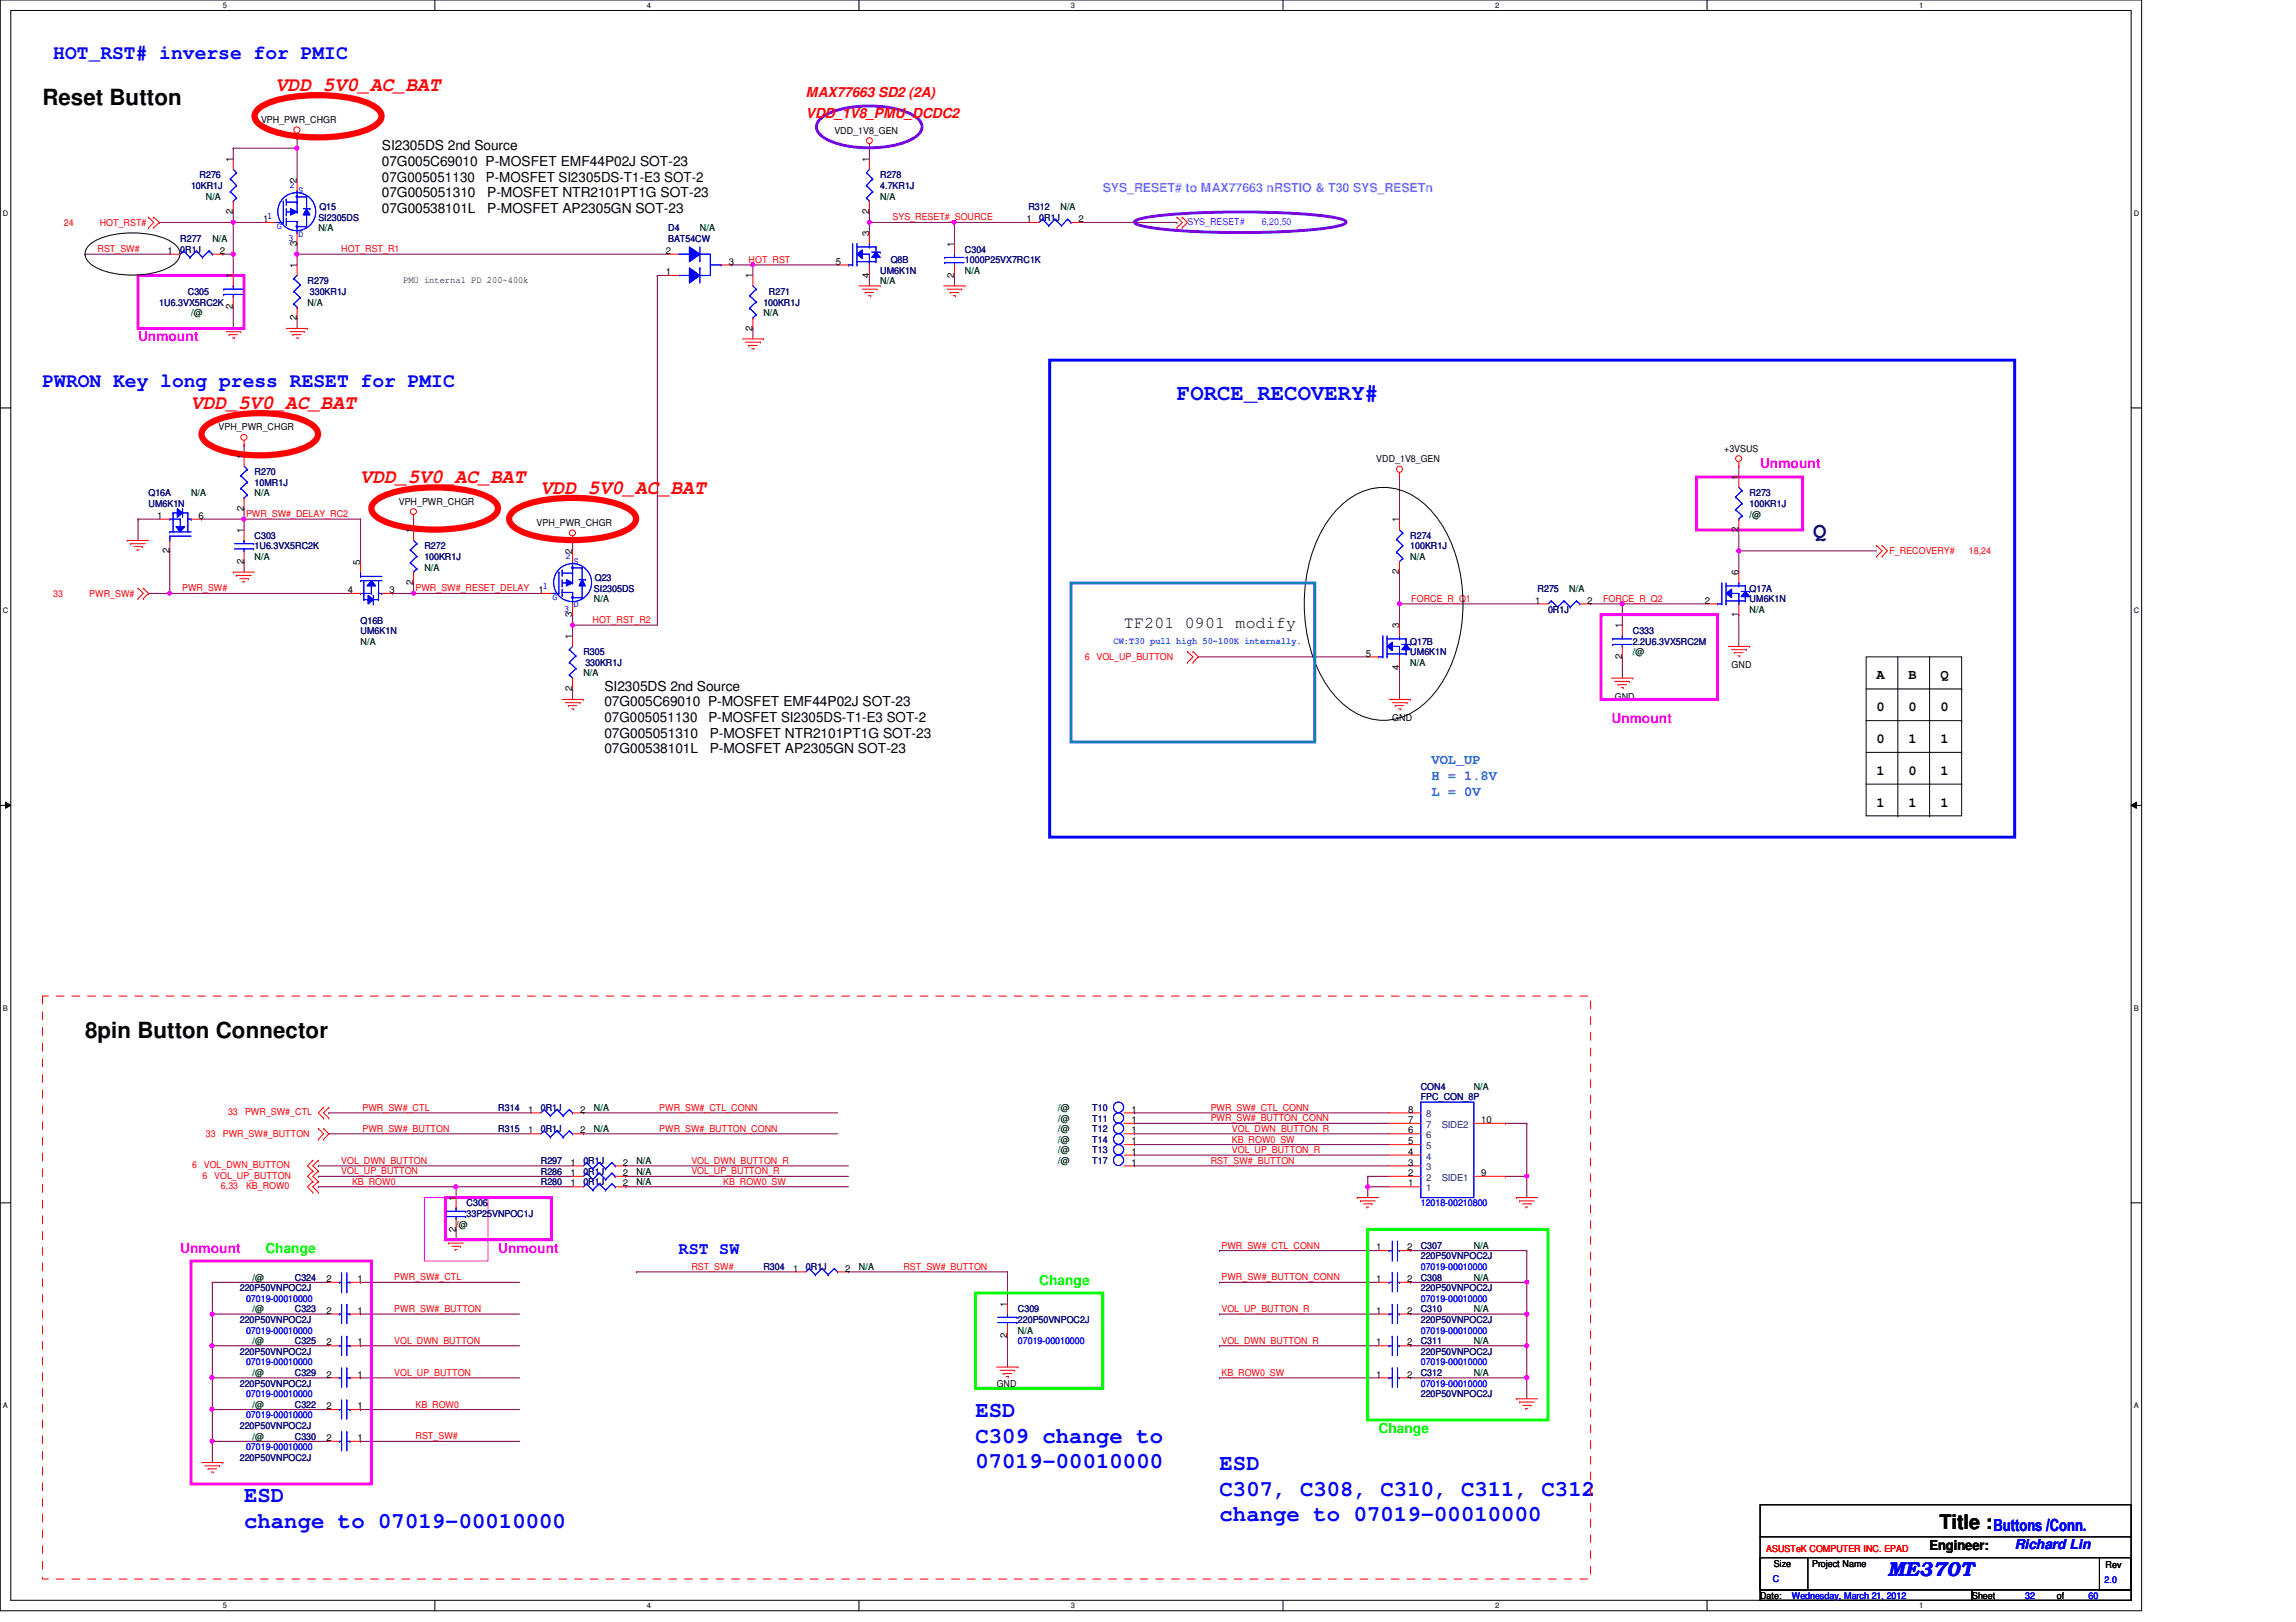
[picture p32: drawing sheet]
<svg xmlns="http://www.w3.org/2000/svg" width="297mm" height="210mm" viewBox="0 0 297 210" stroke-linecap="round" stroke-linejoin="round" font-family="sans-serif">
<defs><g id="words">
<g font-size="2.9">
<text x="5.5" y="13.6">Reset Button</text>
<text x="11" y="134.3">8pin Button Connector</text>
</g>
<g font-size="2.9" fill="#00f">
<text x="152.3" y="51.8">FORCE_RECOVERY#</text>
<text x="126.2" y="183.4">ESD</text>
<text x="126.2" y="186.7">C309 change to</text>
<text x="126.2" y="189.9">07019-00010000</text>
<text x="157.8" y="190.3">ESD</text>
<text x="31.6" y="194.4">ESD</text>
<text x="31.6" y="197.7">change to 07019-00010000</text>
<text x="157.8" y="193.5">C307, C308, C310, C311, C312</text>
<text x="157.8" y="196.8">change to 07019-00010000</text>
</g>
<text font-size="2.9" fill="#000080" x="234.6" y="69.6">Q</text>
<g font-size="2.6" fill="#00f">
<text x="6.9" y="7.6">HOT_RST# inverse for PMIC</text>
<text x="5.5" y="50.1">PWRON Key long press RESET for PMIC</text>
<text x="244.2" y="204">ME370T</text>
</g>
<g font-size="2.6" fill="#f00">
<text x="35.7" y="11.7">VDD_5V0_AC_BAT</text>
<text x="24.7" y="52.9">VDD_5V0_AC_BAT</text>
<text x="46.6" y="62.5">VDD_5V0_AC_BAT</text>
<text x="70" y="63.9">VDD_5V0_AC_BAT</text>
</g>
<text font-size="2.6" x="250.9" y="197.9">Title :</text>
<text font-size="2.2" x="145.4" y="81.3">TF201 0901 modify</text>
<g font-size="2.2" fill="#00f">
<text x="87.8" y="162.2">RST SW</text>
<text x="257.9" y="198.2">Buttons /Conn.</text>
</g>
<g font-size="1.8" fill="#f00">
<text x="104.3" y="12.6">MAX77663 SD2 (2A)</text>
<text x="104.3" y="15.3">VDD_1V8_PMU_DCDC2</text>
</g>
<g font-size="1.8">
<text x="49.4" y="19.4">SI2305DS 2nd Source</text>
<text x="49.4" y="21.5">07G005C69010 P-MOSFET EMF44P02J SOT-23</text>
<text x="49.4" y="23.5">07G005051130</text>
<text x="62.9" y="23.5">P-MOSFET SI2305DS-T1-E3 SOT-2</text>
<text x="49.4" y="25.5">07G005051310</text>
<text x="49.4" y="27.6">07G00538101L</text>
<text x="63" y="25.5">P-MOSFET NTR2101PT1G SOT-23</text>
<text x="63" y="27.6">P-MOSFET AP2305GN SOT-23</text>
<text x="78.2" y="89.4">SI2305DS 2nd Source</text>
<text x="242.8" y="87.9">A</text>
<text x="246.9" y="87.9">B</text>
<text x="251" y="87.9">Q</text>
<text x="78.2" y="93.4">07G005051130</text>
<text x="78.2" y="95.5">07G005051310</text>
<text x="78.2" y="91.4">07G005C69010 P-MOSFET EMF44P02J SOT-23</text>
<text x="91.6" y="93.4">P-MOSFET SI2305DS-T1-E3 SOT-2</text>
<text x="91.8" y="95.5">P-MOSFET NTR2101PT1G SOT-23</text>
<text x="242.8" y="92">0</text>
<text x="246.9" y="92">0</text>
<text x="251" y="92">0</text>
<text x="78.2" y="97.5">07G00538101L</text>
<text x="91.8" y="97.5">P-MOSFET AP2305GN SOT-23</text>
<text x="242.8" y="96.1">0</text>
<text x="242.8" y="100.2">1</text>
<text x="246.9" y="100.2">0</text>
<text x="246.9" y="96.1">1</text>
<text x="251" y="100.2">1</text>
<text x="251" y="96.1">1</text>
<text x="242.8" y="104.4">1</text>
<text x="246.9" y="104.4">1</text>
<text x="251" y="104.4">1</text>
<text x="249.6" y="200.5">Engineer:</text>
</g>
<g font-size="1.8" fill="#f0f">
<text x="17.9" y="44.2">Unmount</text>
<text x="227.7" y="60.6">Unmount</text>
<text x="208.5" y="93.5">Unmount</text>
<text x="23.3" y="162.1">Unmount</text>
<text x="64.5" y="162.1">Unmount</text>
</g>
<g font-size="1.8" fill="#0080ff">
<text x="185.2" y="98.9">VOL_UP</text>
<text x="185.2" y="101">H = 1.8V</text>
<text x="185.2" y="103">L = 0V</text>
</g>
<g font-size="1.8" fill="#0f0">
<text x="34.3" y="162.1">Change</text>
<text x="134.4" y="166.2">Change</text>
<text x="178.3" y="185.4">Change</text>
</g>
<text font-size="1.8" fill="#00f" x="260.6" y="200.5">Richard Lin</text>
<text font-size="1.6" fill="#8080ff" x="142.7" y="24.8">SYS_RESET# to MAX77663 nRSTIO &amp; T30 SYS_RESETn</text>
<g font-size="1.2">
<text x="33.8" y="16">VPH_PWR_CHGR</text>
<text x="107.9" y="17.3">VDD_1V8_GEN</text>
<text x="30.1" y="21" transform="rotate(-90 30.1 21)">1</text>
<text x="38.4" y="23.7" transform="rotate(-90 38.4 23.7)">2</text>
<text x="112.4" y="21" transform="rotate(-90 112.4 21)">1</text>
<text x="30.1" y="27.7" transform="rotate(-90 30.1 27.7)">2</text>
<text x="34" y="28.7">1</text>
<text x="112.4" y="27.7" transform="rotate(-90 112.4 27.7)">2</text>
<text x="132.8" y="28.7">1</text>
<text x="139.5" y="28.7">2</text>
<text x="21.7" y="32.9">1</text>
<text x="28.4" y="32.9">2</text>
<text x="38.4" y="34.7" transform="rotate(-90 38.4 34.7)">1</text>
<text x="38.4" y="31.8" transform="rotate(-90 38.4 31.8)">3</text>
<text x="86.1" y="35.6">1</text>
<text x="86.1" y="32.9">2</text>
<text x="94.3" y="34.2">3</text>
<text x="108.1" y="34.2">5</text>
<text x="112.4" y="35.9" transform="rotate(-90 112.4 35.9)">4</text>
<text x="112.4" y="30.6" transform="rotate(-90 112.4 30.6)">3</text>
<text x="123.4" y="35.9" transform="rotate(-90 123.4 35.9)">2</text>
<text x="123.4" y="31.9" transform="rotate(-90 123.4 31.9)">1</text>
<text x="30.1" y="40" transform="rotate(-90 30.1 40)">2</text>
<text x="30.1" y="36" transform="rotate(-90 30.1 36)">1</text>
<text x="38.4" y="41.4" transform="rotate(-90 38.4 41.4)">2</text>
<text x="52.2" y="36.7">PMU internal PD 200~400k</text>
<text x="97.4" y="36" transform="rotate(-90 97.4 36)">1</text>
<text x="97.4" y="42.8" transform="rotate(-90 97.4 42.8)">2</text>
<text x="28.3" y="55.7">VPH_PWR_CHGR</text>
<text x="31.5" y="59.4" transform="rotate(-90 31.5 59.4)">1</text>
<text x="178.1" y="59.8">VDD_1V8_GEN</text>
<text x="223.1" y="58.5">+3VSUS</text>
<text x="51.6" y="65.3">VPH_PWR_CHGR</text>
<text x="224.9" y="62.1" transform="rotate(-90 224.9 62.1)">1</text>
<text x="20.3" y="67.1">1</text>
<text x="21.9" y="71.6" transform="rotate(-90 21.9 71.6)">2</text>
<text x="25.7" y="67.1">6</text>
<text x="31.5" y="69" transform="rotate(-90 31.5 69)">1</text>
<text x="31.5" y="66.1" transform="rotate(-90 31.5 66.1)">2</text>
<text x="53.5" y="69" transform="rotate(-90 53.5 69)">1</text>
<text x="69.4" y="68.1">VPH_PWR_CHGR</text>
<text x="74" y="71.7" transform="rotate(-90 74 71.7)">2</text>
<text x="181" y="67.6" transform="rotate(-90 181 67.6)">1</text>
<text x="224.9" y="68.8" transform="rotate(-90 224.9 68.8)">2</text>
<text x="31.5" y="72.9" transform="rotate(-90 31.5 72.9)">2</text>
<text x="45" y="76.8">4</text>
<text x="46.6" y="73.1" transform="rotate(-90 46.6 73.1)">5</text>
<text x="50.4" y="76.8">3</text>
<text x="53.5" y="75.7" transform="rotate(-90 53.5 75.7)">2</text>
<text x="69.7" y="76.8">1</text>
<text x="181" y="74.3" transform="rotate(-90 181 74.3)">2</text>
<text x="224.9" y="74.5" transform="rotate(-90 224.9 74.5)">6</text>
<text x="74" y="82.7" transform="rotate(-90 74 82.7)">1</text>
<text x="74" y="79.8" transform="rotate(-90 74 79.8)">3</text>
<text x="181" y="81.3" transform="rotate(-90 181 81.3)">3</text>
<text x="198.6" y="78.1">1</text>
<text x="205.4" y="78.1">2</text>
<text x="209.8" y="81.3" transform="rotate(-90 209.8 81.3)">1</text>
<text x="220.6" y="78.1">2</text>
<text x="224.9" y="79.8" transform="rotate(-90 224.9 79.8)">1</text>
<text x="74" y="89.4" transform="rotate(-90 74 89.4)">2</text>
<text x="176.7" y="85">5</text>
<text x="181" y="86.7" transform="rotate(-90 181 86.7)">4</text>
<text x="209.8" y="85.3" transform="rotate(-90 209.8 85.3)">2</text>
<text x="224" y="86.4">GND</text>
<text x="180.1" y="93.3">GND</text>
<text x="208.9" y="90.6">GND</text>
<text x="68.3" y="144">1</text>
<text x="75.1" y="144">2</text>
<text x="146.4" y="144">1</text>
<text x="182.2" y="144">8</text>
<text x="68.3" y="146.7">1</text>
<text x="75.1" y="146.7">2</text>
<text x="146.4" y="145.3">1</text>
<text x="146.4" y="149.4">1</text>
<text x="146.4" y="146.7">1</text>
<text x="146.4" y="148.1">1</text>
<text x="182.2" y="145.3">7</text>
<text x="182.2" y="146.7">6</text>
<text x="182.2" y="148.1">5</text>
<text x="182.2" y="149.4">4</text>
<text x="191.6" y="145.3">10</text>
<text x="59" y="155.4" transform="rotate(-90 59 155.4)">1</text>
<text x="73.8" y="152.2">1</text>
<text x="73.8" y="150.8">1</text>
<text x="73.8" y="153.5">1</text>
<text x="80.6" y="152.2">2</text>
<text x="80.6" y="150.8">2</text>
<text x="80.6" y="153.5">2</text>
<text x="146.4" y="150.8">1</text>
<text x="182.2" y="150.8">3</text>
<text x="182.2" y="152.2">2</text>
<text x="182.2" y="153.5">1</text>
<text x="191.6" y="152.2">9</text>
<text x="59" y="159.4" transform="rotate(-90 59 159.4)">2</text>
<text x="178.1" y="161.8">1</text>
<text x="182" y="161.8">2</text>
<text x="42.2" y="165.9">2</text>
<text x="46.3" y="165.9">1</text>
<text x="102.6" y="164.5">1</text>
<text x="109.3" y="164.5">2</text>
<text x="178.1" y="165.9">1</text>
<text x="182" y="165.9">2</text>
<text x="42.2" y="170">2</text>
<text x="46.3" y="170">1</text>
<text x="130.3" y="173.1" transform="rotate(-90 130.3 173.1)">2</text>
<text x="130.3" y="169.1" transform="rotate(-90 130.3 169.1)">1</text>
<text x="178.1" y="170">1</text>
<text x="182" y="170">2</text>
<text x="42.2" y="174.1">2</text>
<text x="42.2" y="178.3">2</text>
<text x="46.3" y="174.1">1</text>
<text x="46.3" y="178.3">1</text>
<text x="128.9" y="179.5">GND</text>
<text x="178.1" y="178.3">1</text>
<text x="178.1" y="174.1">1</text>
<text x="182" y="178.3">2</text>
<text x="182" y="174.1">2</text>
<text x="42.2" y="182.4">2</text>
<text x="46.3" y="182.4">1</text>
<text x="42.2" y="186.5">2</text>
<text x="46.3" y="186.5">1</text>
<text x="229.5" y="202.7">Size</text>
<text x="234.4" y="202.7">Project Name</text>
<text x="272.4" y="202.9">Rev</text>
<text x="227.7" y="206.9">Date:</text>
<text x="255.1" y="206.9">Sheet</text>
<text x="266.1" y="206.9">of</text>
</g>
<g font-size="1.2" fill="#000080">
<text x="25.8" y="23.1">R276</text>
<text x="113.9" y="23.1">R278</text>
<text x="24.7" y="24.4">10KR1J</text>
<text x="41.2" y="28.6">SI2305DS</text>
<text x="41.3" y="27.2">Q15</text>
<text x="86.4" y="29.9">D4</text>
<text x="113.9" y="24.4">4.7KR1J</text>
<text x="133.1" y="27.2">R312</text>
<text x="134.4" y="28.6">0R1J</text>
<text x="23.3" y="31.3">R277</text>
<text x="23.3" y="32.7">0R1J</text>
<text x="86.4" y="31.3">BAT54CW</text>
<text x="113.9" y="35.4">UM6K1N</text>
<text x="115.2" y="34">Q8B</text>
<text x="124.8" y="32.7">C304</text>
<text x="124.8" y="34">1000P25VX7RC1K</text>
<text x="20.6" y="39.5">1U6.3VX5RC2K</text>
<text x="24.3" y="38.1">C305</text>
<text x="39.8" y="36.8">R279</text>
<text x="40.1" y="38.1">330KR1J</text>
<text x="98.8" y="39.5">100KR1J</text>
<text x="99.5" y="38.1">R271</text>
<text x="19.2" y="64.2">Q16A</text>
<text x="19.2" y="65.6">UM6K1N</text>
<text x="32.9" y="61.5">R270</text>
<text x="32.9" y="62.9">10MR1J</text>
<text x="226.4" y="64.2">R273</text>
<text x="226.4" y="65.6">100KR1J</text>
<text x="32.9" y="69.7">C303</text>
<text x="32.9" y="71.1">1U6.3VX5RC2K</text>
<text x="54.9" y="71.1">R272</text>
<text x="182.5" y="69.7">R274</text>
<text x="182.5" y="71.1">100KR1J</text>
<text x="54.9" y="72.4">100KR1J</text>
<text x="76.8" y="76.6">SI2305DS</text>
<text x="77" y="75.2">Q23</text>
<text x="198.9" y="76.6">R275</text>
<text x="226.4" y="76.6">Q17A</text>
<text x="226.4" y="77.9">UM6K1N</text>
<text x="46.6" y="80.7">Q16B</text>
<text x="46.6" y="82">UM6K1N</text>
<text x="182.5" y="83.4">Q17B</text>
<text x="200.3" y="79.3">0R1J</text>
<text x="211.2" y="82">C333</text>
<text x="211.2" y="83.4">2.2U6.3VX5RC2M</text>
<text x="75.5" y="84.8">R305</text>
<text x="75.7" y="86.1">330KR1J</text>
<text x="182.5" y="84.8">UM6K1N</text>
<text x="64.5" y="143.8">R314</text>
<text x="70" y="143.8">0R1J</text>
<text x="141.3" y="143.8">T10</text>
<text x="183.8" y="141">CON4</text>
<text x="183.8" y="142.4">FPC_CON_8P</text>
<text x="64.5" y="146.5">R315</text>
<text x="70" y="146.5">0R1J</text>
<text x="141.3" y="145.2">T11</text>
<text x="141.3" y="149.3">T13</text>
<text x="141.3" y="146.5">T12</text>
<text x="141.3" y="147.9">T14</text>
<text x="70" y="152">R286</text>
<text x="70" y="150.6">R297</text>
<text x="70" y="153.4">R280</text>
<text x="75.5" y="152">0R1J</text>
<text x="75.5" y="150.6">0R1J</text>
<text x="75.5" y="153.4">0R1J</text>
<text x="141.3" y="150.6">T17</text>
<text x="60.4" y="156.1">C306</text>
<text x="60.4" y="157.5">33P25VNPOC1J</text>
<text x="183.8" y="161.6">C307</text>
<text x="31" y="167.1">220P50VNPOC2J</text>
<text x="38.1" y="165.7">C324</text>
<text x="98.8" y="164.3">R304</text>
<text x="104.3" y="164.3">0R1J</text>
<text x="183.8" y="165.7">C308</text>
<text x="183.8" y="167.1">220P50VNPOC2J</text>
<text x="183.8" y="163">220P50VNPOC2J</text>
<text x="31" y="171.2">220P50VNPOC2J</text>
<text x="38.1" y="169.8">C323</text>
<text x="38.1" y="173.9">C325</text>
<text x="131.7" y="169.8">C309</text>
<text x="131.7" y="171.2">220P50VNPOC2J</text>
<text x="183.8" y="169.8">C310</text>
<text x="183.8" y="171.2">220P50VNPOC2J</text>
<text x="183.8" y="173.9">C311</text>
<text x="31" y="175.3">220P50VNPOC2J</text>
<text x="31" y="179.5">220P50VNPOC2J</text>
<text x="38.1" y="178.1">C329</text>
<text x="183.8" y="178.1">C312</text>
<text x="183.8" y="175.3">220P50VNPOC2J</text>
<text x="31" y="184.9">220P50VNPOC2J</text>
<text x="38.1" y="182.2">C322</text>
<text x="183.8" y="180.8">220P50VNPOC2J</text>
<text x="31" y="189">220P50VNPOC2J</text>
<text x="38.1" y="186.3">C330</text>
</g>
<g font-size="1.2" fill="#f00">
<text x="8.3" y="29.3">24</text>
<text x="12.9" y="29.3">HOT_RST#</text>
<text x="115.5" y="28.5">SYS_RESET#_SOURCE</text>
<text x="12.6" y="32.6">RST_SW#</text>
<text x="44.2" y="32.6">HOT_RST_R1</text>
<text x="96.9" y="34">HOT_RST</text>
<text x="31.8" y="66.9">PWR_SW#_DELAY_RC2</text>
<text x="244.4" y="71.8">F_RECOVERY#</text>
<text x="254.7" y="71.8">18,24</text>
<text x="6.9" y="77.3">33</text>
<text x="11.6" y="77.3">PWR_SW#</text>
<text x="23.6" y="76.5">PWR_SW#</text>
<text x="53.8" y="76.5">PWR_SW#_RESET_DELAY</text>
<text x="182.6" y="77.9">FORCE_R_Q1</text>
<text x="207.4" y="77.9">FORCE_R_Q2</text>
<text x="76.7" y="80.6">HOT_RST_R2</text>
<text x="140.3" y="85.5">6</text>
<text x="141.9" y="85.5">VOL_UP_BUTTON</text>
<text x="46.9" y="143.8">PWR_SW#_CTL</text>
<text x="85.3" y="143.8">PWR_SW#_CTL_CONN</text>
<text x="156.6" y="143.8">PWR_SW#_CTL_CONN</text>
<text x="26.6" y="147.2">33</text>
<text x="28.8" y="147.2">PWR_SW#_BUTTON</text>
<text x="29.5" y="144.3">33</text>
<text x="31.7" y="144.3">PWR_SW#_CTL</text>
<text x="46.9" y="146.5">PWR_SW#_BUTTON</text>
<text x="85.3" y="146.5">PWR_SW#_BUTTON_CONN</text>
<text x="156.6" y="145.1">PWR_SW#_BUTTON_CONN</text>
<text x="159.4" y="149.2">VOL_UP_BUTTON_R</text>
<text x="159.4" y="146.5">VOL_DWN_BUTTON_R</text>
<text x="159.4" y="147.9">KB_ROW0_SW</text>
<text x="24.8" y="151.2">6</text>
<text x="26.2" y="152.6">6</text>
<text x="26.4" y="151.2">VOL_DWN_BUTTON</text>
<text x="27.7" y="152.6">VOL_UP_BUTTON</text>
<text x="28.6" y="153.9">6,33</text>
<text x="31.8" y="153.9">KB_ROW0</text>
<text x="44.2" y="152">VOL_UP_BUTTON</text>
<text x="44.2" y="150.6">VOL_DWN_BUTTON</text>
<text x="45.5" y="153.3">KB_ROW0</text>
<text x="89.4" y="150.6">VOL_DWN_BUTTON_R</text>
<text x="89.4" y="152">VOL_UP_BUTTON_R</text>
<text x="93.6" y="153.3">KB_ROW0_SW</text>
<text x="156.6" y="150.6">RST_SW#_BUTTON</text>
<text x="158" y="161.6">PWR_SW#_CTL_CONN</text>
<text x="51" y="165.7">PWR_SW#_CTL</text>
<text x="89.4" y="164.3">RST_SW#</text>
<text x="116.9" y="164.3">RST_SW#_BUTTON</text>
<text x="158" y="165.7">PWR_SW#_BUTTON_CONN</text>
<text x="51" y="173.9">VOL_DWN_BUTTON</text>
<text x="51" y="169.8">PWR_SW#_BUTTON</text>
<text x="158" y="173.9">VOL_DWN_BUTTON_R</text>
<text x="158" y="169.8">VOL_UP_BUTTON_R</text>
<text x="51" y="178.1">VOL_UP_BUTTON</text>
<text x="158" y="178.1">KB_ROW0_SW</text>
<text x="53.8" y="182.2">KB_ROW0</text>
<text x="53.8" y="186.3">RST_SW#</text>
<text x="228.5" y="200.8">ASUSTeK COMPUTER INC. EPAD</text>
</g>
<g font-size="1.2" fill="#008000">
<text x="26.6" y="25.8">N/A</text>
<text x="41.2" y="29.9">N/A</text>
<text x="90.5" y="29.9">N/A</text>
<text x="113.9" y="25.8">N/A</text>
<text x="137.2" y="27.2">N/A</text>
<text x="27.5" y="31.3">N/A</text>
<text x="124.8" y="35.4">N/A</text>
<text x="24.7" y="40.9">/@</text>
<text x="39.8" y="39.5">N/A</text>
<text x="98.8" y="40.9">N/A</text>
<text x="113.9" y="36.8">N/A</text>
<text x="24.7" y="64.2">N/A</text>
<text x="32.9" y="64.2">N/A</text>
<text x="226.4" y="67">/@</text>
<text x="32.9" y="72.4">N/A</text>
<text x="54.9" y="73.8">N/A</text>
<text x="76.8" y="77.9">N/A</text>
<text x="182.5" y="72.4">N/A</text>
<text x="203" y="76.6">N/A</text>
<text x="46.6" y="83.4">N/A</text>
<text x="226.4" y="79.3">N/A</text>
<text x="75.5" y="87.5">N/A</text>
<text x="182.5" y="86.1">N/A</text>
<text x="211.2" y="84.8">/@</text>
<text x="76.8" y="143.8">N/A</text>
<text x="136.9" y="143.8">/@</text>
<text x="190.7" y="141">N/A</text>
<text x="76.8" y="146.5">N/A</text>
<text x="136.9" y="145.2">/@</text>
<text x="136.9" y="149.3">/@</text>
<text x="136.9" y="146.5">/@</text>
<text x="136.9" y="147.9">/@</text>
<text x="82.3" y="152">N/A</text>
<text x="82.3" y="150.6">N/A</text>
<text x="82.3" y="153.4">N/A</text>
<text x="136.9" y="150.6">/@</text>
<text x="59" y="158.9">/@</text>
<text x="190.7" y="161.6">N/A</text>
<text x="32.7" y="165.7">/@</text>
<text x="111.1" y="164.3">N/A</text>
<text x="190.7" y="165.7">N/A</text>
<text x="32.7" y="169.8">/@</text>
<text x="32.7" y="173.9">/@</text>
<text x="131.7" y="172.6">N/A</text>
<text x="190.7" y="169.8">N/A</text>
<text x="190.7" y="173.9">N/A</text>
<text x="32.7" y="178.1">/@</text>
<text x="190.7" y="178.1">N/A</text>
<text x="32.7" y="182.2">/@</text>
<text x="32.7" y="186.3">/@</text>
</g>
<g font-size="1.2" fill="#00f">
<text x="34.6" y="28.3">1</text>
<text x="35.8" y="29.7">G</text>
<text x="37.5" y="24.3">2</text>
<text x="38.6" y="25">S</text>
<text x="37.3" y="31.2">3</text>
<text x="38.6" y="30.6">D</text>
<text x="70.2" y="76.3">1</text>
<text x="71.5" y="77.7">G</text>
<text x="73.1" y="72.3">2</text>
<text x="74.2" y="73">S</text>
<text x="73" y="79.2">3</text>
<text x="74.2" y="78.6">D</text>
<text x="183.8" y="156.1">12018-00210800</text>
<text x="183.8" y="164.3">07019-00010000</text>
<text x="31.8" y="172.6">07019-00010000</text>
<text x="31.8" y="168.4">07019-00010000</text>
<text x="131.7" y="173.9">07019-00010000</text>
<text x="183.8" y="168.4">07019-00010000</text>
<text x="183.8" y="172.6">07019-00010000</text>
<text x="31.8" y="176.7">07019-00010000</text>
<text x="183.8" y="179.5">07019-00010000</text>
<text x="183.8" y="176.7">07019-00010000</text>
<text x="31.8" y="183.6">07019-00010000</text>
<text x="31.8" y="180.8">07019-00010000</text>
<text x="31.8" y="187.7">07019-00010000</text>
<text x="229.4" y="204.7">C</text>
<text x="231.8" y="206.9">Wednesday, March 21, 2012</text>
<text x="262" y="206.9">32</text>
<text x="270.2" y="206.9">60</text>
<text x="272.3" y="204.8">2.0</text>
</g>
<g font-size="1.2" fill="#8000ff">
<text x="153.6" y="29.1">SYS_RESET#</text>
<text x="163.2" y="29.1">6,20,50</text>
</g>
<text font-size="1.2" fill="#0080ff" x="144.1" y="83.3">CW:T30 pull high 50~100K internally.</text>
<g font-size="1.2" fill="#004080">
<text x="184.5" y="144.6">8</text>
<text x="184.5" y="146">7</text>
<text x="184.5" y="147.3">6</text>
<text x="184.5" y="148.7">5</text>
<text x="186.5" y="146">SIDE2</text>
<text x="184.5" y="150.1">4</text>
<text x="184.5" y="151.5">3</text>
<text x="184.5" y="152.8">2</text>
<text x="184.5" y="154.2">1</text>
<text x="186.5" y="152.8">SIDE1</text>
</g>
<g font-size="1">
<text x="28.8" y="1">5</text>
<text x="83.7" y="1">4</text>
<text x="138.6" y="1">3</text>
<text x="193.4" y="1">2</text>
<text x="248.3" y="1">1</text>
<text x=".4" y="27.9">D</text>
<text x="276.1" y="27.9">D</text>
<text x=".4" y="79.4">C</text>
<text x="276.1" y="79.4">C</text>
<text x=".4" y="130.8">B</text>
<text x="276.1" y="130.8">B</text>
<text x=".4" y="182.2">A</text>
<text x="276.1" y="182.2">A</text>
<text x="28.8" y="208.1">5</text>
<text x="83.7" y="208.1">4</text>
<text x="138.6" y="208.1">3</text>
<text x="193.4" y="208.1">2</text>
<text x="248.3" y="208.1">1</text>
</g>
</g></defs>
<path d="M0 0h277.1v208.4h-277.1zM1.4 1.4h274.3v205.7h-274.3z" fill="none" stroke="#000" stroke-width=".13"/>
<g fill="#fff">
<path d="M28.8 .1h.6v1.1h-.6z"/>
<path d="M28.8 207.2h.6v1.1h-.6z"/>
</g>
<path d="M56.3 0v1.4M56.3 207.1v1.3" fill="none" stroke="#000" stroke-width=".13"/>
<g fill="#fff">
<path d="M83.7 .1h.5v1.1h-.5z"/>
<path d="M83.7 207.2h.5v1.1h-.5z"/>
</g>
<path d="M111.1 0v1.4M111.1 207.1v1.3" fill="none" stroke="#000" stroke-width=".13"/>
<g fill="#fff">
<path d="M138.6 .1h.5v1.1h-.5z"/>
<path d="M138.6 207.2h.5v1.1h-.5z"/>
</g>
<path d="M166 0v1.4M166 207.1v1.3" fill="none" stroke="#000" stroke-width=".13"/>
<g fill="#fff">
<path d="M193.4 .1h.6v1.1h-.6z"/>
<path d="M193.4 207.2h.6v1.1h-.6z"/>
</g>
<path d="M220.8 0v1.4M220.8 207.1v1.3" fill="none" stroke="#000" stroke-width=".13"/>
<g fill="#fff">
<path d="M248.3 .1h.5v1.1h-.5z"/>
<path d="M248.3 207.2h.5v1.1h-.5z"/>
<path d="M.4 27.1h.7v1.1h-.7z"/>
<path d="M276.1 27.1h.7v1.1h-.7z"/>
<path d="M.4 78.5h.7v1.1h-.7z"/>
<path d="M276.1 78.5h.7v1.1h-.7z"/>
</g>
<path d="M0 52.8h1.4M275.7 52.8h1.4" fill="none" stroke="#000" stroke-width=".13"/>
<g fill="#fff">
<path d="M.4 129.9h.6v1.1h-.6z"/>
<path d="M276.1 129.9h.6v1.1h-.6z"/>
</g>
<path d="M0 104.2h1.4M.7 103.8l.7 .4-.7 .4zM275.7 104.2l.7-.4v.8zM275.7 104.2h1.4" fill="none" stroke="#000" stroke-width=".13"/>
<path d="M.7 103.8l.7 .4-.7 .4zM275.7 104.2l.7-.4v.8z" fill="#000"/>
<g fill="#fff">
<path d="M.4 181.4h.6v1.1h-.6z"/>
<path d="M276.1 181.4h.6v1.1h-.6z"/>
</g>
<path d="M0 155.7h1.4M275.7 155.7h1.4" fill="none" stroke="#000" stroke-width=".13"/>
<g fill="none" stroke="#800040" stroke-width=".13">
<path d="M41.2 153.6h.1M41.2 153.6h17.8M59 153.6h.1M59 153.6v1.4M146.8 144h.1M146.8 144h32.9M176.9 153.6h.1M176.9 153.6v1.4M176.9 153.6h2.8M194.8 145.4h.1M194.8 152.2h.1M194.8 145.4h2.7"/>
<path d="M194.8 152.2h2.7M197.5 152.2h.1M197.5 145.4h.1M197.5 145.4v9.6M157.8 178.3h.1M157.8 174.2h.1M157.8 165.9h.1M157.8 170.1h.1M157.8 178.3h20.5M157.8 174.2h20.5M157.8 165.9h20.5M157.8 170.1h20.5"/>
</g>
<circle cx="197.5" cy="152.2" r=".25" fill="#f0f"/>
<circle cx="197.5" cy="152.2" r=".25" fill="none" stroke="#f0f" stroke-width=".13"/>
<path d="M157.8 161.8h.1M157.8 161.8h20.5M182.5 161.8h.1M182.5 165.9h.1M182.5 170.1h.1M182.5 161.8h15M182.5 170.1h15M197.5 178.3h.1M197.5 161.8h.1M197.5 161.8v4.1h-15M197.5 178.3v2.7" fill="none" stroke="#800040" stroke-width=".13"/>
<circle cx="197.5" cy="170.1" r=".26" fill="#f0f"/>
<circle cx="197.5" cy="170.1" r=".26" fill="none" stroke="#f0f" stroke-width=".13"/>
<path d="M197.5 165.9h.1M197.5 165.9v4.2" fill="none" stroke="#800040" stroke-width=".13"/>
<circle cx="197.5" cy="165.9" r=".25" fill="#f0f"/>
<circle cx="197.5" cy="165.9" r=".25" fill="none" stroke="#f0f" stroke-width=".13"/>
<path d="M182.5 174.2h.1M182.5 174.2h15" fill="none" stroke="#800040" stroke-width=".13"/>
<circle cx="197.5" cy="174.2" r=".26" fill="#f0f"/>
<circle cx="197.5" cy="174.2" r=".26" fill="none" stroke="#f0f" stroke-width=".13"/>
<path d="M182.5 178.3h.1M182.5 178.3h15M197.5 170.1h.1M197.5 170.1v4.1" fill="none" stroke="#800040" stroke-width=".13"/>
<circle cx="197.5" cy="178.3" r=".26" fill="#f0f"/>
<circle cx="197.5" cy="178.3" r=".26" fill="none" stroke="#f0f" stroke-width=".13"/>
<path d="M59 159.1h.1M59 153.6h.1M59 159.1v1.3M59 153.6h15.1M197.5 174.2h.1M197.5 174.2v4.1" fill="none" stroke="#800040" stroke-width=".13"/>
<circle cx="59" cy="153.6" r=".26" fill="#f0f"/>
<circle cx="59" cy="153.6" r=".26" fill="none" stroke="#f0f" stroke-width=".13"/>
<g fill="none" stroke="#800040" stroke-width=".13">
<path d="M19.2 76.8h.1M19.2 76.8h2.8M46.6 67.2h.1M46.6 67.2v5.5M53.5 76.8h.1M53.5 76.8h16.5M42.5 144h.1M42.5 146.7h.1M42.5 144h26.1M42.5 146.7h26.1M146.8 145.4h.1M146.8 145.4h32.9"/>
<path d="M109.8 164.6h.1M109.8 164.6h20.5M130.3 172.8h.1M130.3 164.6h.1M130.3 164.6v4.1M130.3 172.8v4.1"/>
</g>
<circle cx="53.5" cy="76.8" r=".25" fill="#f0f"/>
<circle cx="53.5" cy="76.8" r=".25" fill="none" stroke="#f0f" stroke-width=".13"/>
<path d="M31.6 67.2h.1M31.6 67.2v1.4" fill="none" stroke="#800040" stroke-width=".13"/>
<circle cx="31.5" cy="67.2" r=".26" fill="#f0f"/>
<circle cx="31.5" cy="67.2" r=".26" fill="none" stroke="#f0f" stroke-width=".13"/>
<g fill="none" stroke="#800040" stroke-width=".13">
<path d="M31.6 57.6h.1M31.6 57.6v1.4M17.9 67.2h.1M17.9 67.2v2.7M17.9 67.2h2.7M22 76.8h.1M22 76.8h23.3M26.1 67.2h.1M31.6 72.7h.1M31.6 65.8h.1M31.6 65.8v1.4h-5.5M31.6 72.7v1.3"/>
<path d="M50.8 76.8h.1M53.5 75.4h.1M53.5 75.4v1.4h-2.7"/>
</g>
<path d="M21.8 76.6h.3l.1 .2-.1 .1-.2 .1-.1-.1z" fill-rule="evenodd" fill="#f0f"/>
<path d="M21.8 76.6h.3l.1 .2-.1 .1-.2 .1-.1-.1z" fill="none" stroke="#f0f" stroke-width=".13"/>
<path d="M11 32.9h.1M11 32.9h11M30.2 39.8h.1M30.2 32.9h.1M30.2 32.9v2.7M30.2 39.8v2.7M22 71.3h.1M22 71.3v5.5M31.6 67.2h.1M31.6 67.2h15M53.5 67.2h.1M53.5 67.2v1.4" fill="none" stroke="#800040" stroke-width=".13"/>
<circle cx="30.2" cy="32.9" r=".26" fill="#f0f"/>
<circle cx="30.2" cy="32.9" r=".26" fill="none" stroke="#f0f" stroke-width=".13"/>
<path d="M20.6 28.8h.1M20.6 28.8h13.7M30.2 28.8h.1M38.4 41.1h.1M38.4 41.1v1.4" fill="none" stroke="#800040" stroke-width=".13"/>
<circle cx="30.2" cy="28.8" r=".25" fill="#f0f"/>
<circle cx="30.2" cy="28.8" r=".25" fill="none" stroke="#f0f" stroke-width=".13"/>
<path d="M30.2 19.2h.1M30.2 19.2v1.4M38.4 19.2h.1M38.4 19.2v4.1" fill="none" stroke="#800040" stroke-width=".13"/>
<circle cx="38.4" cy="19.2" r=".26" fill="#f0f"/>
<circle cx="38.4" cy="19.2" r=".26" fill="none" stroke="#f0f" stroke-width=".13"/>
<path d="M30.2 19.2h.1M30.2 19.2h8.2M28.8 32.9h.1M28.8 32.9h1.4M38.4 31.5h.1M38.4 32.9h.1M38.4 31.5v2.8M97.4 34.3h.1M97.4 34.3h11" fill="none" stroke="#800040" stroke-width=".13"/>
<path d="M97.2 34.1l.2-.1 .2 .1-.1 .3-.1 .1-.2-.1z" fill-rule="evenodd" fill="#f0f"/>
<path d="M97.2 34.1l.2-.1 .2 .1-.1 .3-.1 .1-.2-.1z" fill="none" stroke="#f0f" stroke-width=".13"/>
<path d="M38.4 32.9h.1M38.4 32.9h48" fill="none" stroke="#800040" stroke-width=".13"/>
<circle cx="38.4" cy="32.9" r=".26" fill="#f0f"/>
<circle cx="38.4" cy="32.9" r=".26" fill="none" stroke="#f0f" stroke-width=".13"/>
<path d="M74.1 80.9h.1M74.1 80.9h10.9" fill="none" stroke="#800040" stroke-width=".13"/>
<circle cx="74.1" cy="80.9" r=".26" fill="#f0f"/>
<circle cx="74.1" cy="80.9" r=".26" fill="none" stroke="#f0f" stroke-width=".13"/>
<path d="M38.4 17.8h.1M38.4 17.8v1.4M30.2 28.8h.1M30.2 28.8v4.1" fill="none" stroke="#800040" stroke-width=".13"/>
<circle cx="30.2" cy="28.8" r=".25" fill="#f0f"/>
<circle cx="30.2" cy="28.8" r=".25" fill="none" stroke="#f0f" stroke-width=".13"/>
<path d="M85 35.6h.1M85 35.6v45.3M181.1 74h.1M181.1 74v4.1M209.9 78.1h.1M209.9 78.1v2.8M209.9 78.1h10.9M209.9 85h.1M209.9 85v2.8" fill="none" stroke="#800040" stroke-width=".13"/>
<circle cx="209.8" cy="78.1" r=".26" fill="#f0f"/>
<circle cx="209.8" cy="78.1" r=".26" fill="none" stroke="#f0f" stroke-width=".13"/>
<path d="M181.1 78.1h.1M181.1 78.1h17.8" fill="none" stroke="#800040" stroke-width=".13"/>
<circle cx="181.1" cy="78.1" r=".26" fill="#f0f"/>
<circle cx="181.1" cy="78.1" r=".26" fill="none" stroke="#f0f" stroke-width=".13"/>
<path d="M225 79.5h.1M225 71.3h.1M225 71.3v2.7M225 79.5v4.2" fill="none" stroke="#800040" stroke-width=".13"/>
<circle cx="225" cy="71.3" r=".26" fill="#f0f"/>
<circle cx="225" cy="71.3" r=".26" fill="none" stroke="#f0f" stroke-width=".13"/>
<g fill="none" stroke="#800040" stroke-width=".13">
<path d="M112.5 19.2h.1M112.5 19.2v1.4M30.2 27.4h.1M30.2 27.4v1.4M85 35.6h.1M85 35.6h1.4M94.7 34.3h.1M94.7 34.3h2.7M97.4 34.3h.1M97.4 34.3v1.3M112.5 28.8h.1M112.5 35.6h.1"/>
<path d="M112.5 28.8v1.3M112.5 35.6v1.4M123.5 28.8h.1M123.5 28.8h9.5M97.4 42.5h.1M97.4 42.5v1.4M74.1 69.9h.1M74.1 79.5h.1M74.1 69.9v1.4M74.1 79.5v2.8M181.1 61.7h.1M181.1 78.1h.1"/>
<path d="M181.1 61.7v5.5M181.1 78.1v2.8M205.8 78.1h.1M205.8 78.1h4.1M225 60.3h.1M225 71.3h.1M225 68.6h.1M225 60.3v1.4M225 68.6v2.7M225 71.3h17.8M74.1 80.9h.1M74.1 89.2h.1"/>
<path d="M74.1 89.2v1.3M155 85h.1M155 85h21.9M181.1 86.4h.1M181.1 86.4v4.1"/>
</g>
<circle cx="123.4" cy="28.8" r=".25" fill="#f0f"/>
<circle cx="123.4" cy="28.8" r=".25" fill="none" stroke="#f0f" stroke-width=".13"/>
<path d="M112.5 27.4h.1M112.5 28.8h.1M112.5 27.4v1.4M112.5 28.8h11M123.5 35.6h.1M123.5 28.8h.1M123.5 28.8v2.7M123.5 35.6v1.4" fill="none" stroke="#800040" stroke-width=".13"/>
<circle cx="112.5" cy="28.8" r=".25" fill="#f0f"/>
<circle cx="112.5" cy="28.8" r=".25" fill="none" stroke="#f0f" stroke-width=".13"/>
<path d="M176.9 152.2h.1M176.9 152.2v1.4" fill="none" stroke="#800040" stroke-width=".13"/>
<circle cx="176.9" cy="153.6" r=".26" fill="#f0f"/>
<circle cx="176.9" cy="153.6" r=".26" fill="none" stroke="#f0f" stroke-width=".13"/>
<g fill="none" stroke="#800040" stroke-width=".13">
<path d="M139.9 28.8h12.4M152.3 28.8h.1M41.2 152.2h.1M41.2 150.9h.1M41.2 152.2h32.9M41.2 150.9h32.9M75.5 144h.1M75.5 146.7h.1M75.5 146.7h32.9M75.5 144h32.9M80.9 153.6h.1M80.9 150.9h.1"/>
<path d="M80.9 152.2h.1M80.9 152.2h28.9M80.9 150.9h28.9M80.9 153.6h28.9M146.8 150.9h.1M146.8 149.5h.1M146.8 146.7h.1M146.8 148.1h.1M146.8 150.9h32.9M146.8 149.5h32.9M146.8 146.7h32.9M146.8 148.1h32.9"/>
<path d="M176.9 152.2h.1M176.9 152.2h2.8M27.5 165.9h.1M27.5 170.1h.1M27.5 174.2h.1M27.5 165.9h15M27.5 170.1h15M27.5 165.9v4.2M27.5 174.2h15M82.3 164.6h.1M82.3 164.6h20.6"/>
</g>
<circle cx="27.4" cy="174.2" r=".26" fill="#f0f"/>
<circle cx="27.4" cy="174.2" r=".26" fill="none" stroke="#f0f" stroke-width=".13"/>
<path d="M27.5 174.2h.1M27.5 178.3h.1M27.5 174.2v4.1M27.5 178.3h15" fill="none" stroke="#800040" stroke-width=".13"/>
<circle cx="27.4" cy="178.3" r=".26" fill="#f0f"/>
<circle cx="27.4" cy="178.3" r=".26" fill="none" stroke="#f0f" stroke-width=".13"/>
<path d="M27.5 182.4h.1M27.5 182.4h15" fill="none" stroke="#800040" stroke-width=".13"/>
<circle cx="27.4" cy="182.4" r=".26" fill="#f0f"/>
<circle cx="27.4" cy="182.4" r=".26" fill="none" stroke="#f0f" stroke-width=".13"/>
<path d="M27.5 186.5h.1M27.5 186.5v2.8M27.5 186.5h15" fill="none" stroke="#800040" stroke-width=".13"/>
<circle cx="27.4" cy="186.5" r=".25" fill="#f0f"/>
<circle cx="27.4" cy="186.5" r=".25" fill="none" stroke="#f0f" stroke-width=".13"/>
<g fill="none" stroke="#800040" stroke-width=".13">
<path d="M27.5 178.3h.1M27.5 170.1h.1M27.5 170.1v4.1M27.5 178.3v8.2M46.6 174.2h.1M46.6 165.9h.1M46.6 170.1h.1M46.6 178.3h.1M46.6 174.2h20.6M46.6 165.9h20.6M46.6 170.1h20.6M46.6 178.3h20.6"/>
<path d="M27.5 182.4h.1M46.6 182.4h.1M46.6 186.5h.1M46.6 182.4h20.6M46.6 186.5h20.6"/>
</g>
<circle cx="27.4" cy="170.1" r=".26" fill="#f0f"/>
<g fill="none" stroke="#f0f" stroke-width=".13">
<path d="M54.9 155h8.2v8.2h-8.2z"/>
<circle cx="27.4" cy="170.1" r=".26"/>
</g>
<g fill="none" stroke="#f00" stroke-width=".13">
<path d="M38.4 17.8h.1M38.4 17.3v.5M112.5 19.2h.1M112.5 18.6v.6M19.2 29.5h.1M19.2 28.1h.1M19.2 28.1l.7 .7-.7 .7M19.9 28.1h.1M19.9 29.5h.1M19.9 28.1l.7 .7-.7 .7M38.4 34.3v1.3M38.4 39.8v1.3"/>
<path d="M97.4 35.6v1.4M111.1 37h2.8M111.5 37.4h1.9M111.9 37.8h.1M111.9 37.8h1.1M112.3 38.3h.3M112.6 38.3h.1M113.4 37.4h.1M113.9 37h.1M122.1 37h2.7M122.5 37.4h1.9M122.9 37.8h.1"/>
<path d="M122.9 37.8h1.1M123.3 38.3h.3M123.6 38.3h.1M124.4 37.4h.1M124.8 37h.1M133 28.8h1.4M138.6 28.8h1.3M152.3 29.5h.1M152.3 28.1h.1M152.3 28.1l.6 .7-.6 .7M152.9 29.5h.1M152.9 28.1h.1"/>
<path d="M152.9 28.1l.7 .7-.7 .7M28.8 42.5h2.8M29.2 42.9h2M29.6 43.3h.1M29.6 43.3h1.1M30.1 43.7h.2M30.3 43.7h.1M31.2 42.9h.1M31.6 57.6h.1M31.6 42.5h.1M31.6 57v.6M37 42.5h2.8"/>
<path d="M37.5 42.9h1.9M37.9 43.3h.1M37.9 43.3h1.1M38.3 43.7h.3M38.6 43.7h.1M39.4 42.9h.1M39.8 42.5h.1M96.1 43.9h2.7M96.4 44.3h2M96.9 44.7h.1M96.9 44.7h1.1M97.3 45.1h.2"/>
<path d="M97.4 41.1v1.4M97.5 45.1h.1M98.4 44.3h.1M98.8 43.9h.1M225 59.8v.5M16.5 69.9h.1M16.5 69.9h2.7M16.9 70.4h.1M16.9 70.4h1.9M17.3 70.7h1.1M17.7 71.2h.1M17.7 71.2h.3"/>
<path d="M17.9 77.5h.1M17.9 76.1h.1M17.9 76.1l.6 .7-.6 .7M18.4 70.7h.1M18.5 76.1h.1M18.5 77.5h.1M18.5 76.1l.7 .7-.7 .7M30.2 74h.1M30.2 74h2.7M30.6 74.5h.1M30.6 74.5h1.9M31 74.9h1.1"/>
<path d="M31.5 75.3h.1M31.5 75.3h.2M32.1 74.9h.1M53.5 67.2h.1M53.5 66.6v.6M53.5 68.6v1.3M53.5 74v1.4M74.1 69.9h.1M74.1 69.4v.5M181.1 61.7h.1M181.1 61.2v.5M181.1 67.2v1.4"/>
<path d="M181.1 72.7v1.3M225 60.3h.1M225 61.7v1.4M225 67.2v1.4M242.8 72h.1M242.8 70.6h.1M242.8 70.6l.7 .7-.7 .7M243.5 72h.1M243.5 70.6h.1M243.5 70.6l.7 .7-.7 .7M72.7 90.5h2.8M73.1 90.9h2"/>
<path d="M73.5 91.3h.1M73.5 91.3h1.1M74 91.7h.2M74.2 91.7h.1M75.1 90.9h.1M75.5 90.5h.1M153.6 85.7h.1M153.6 84.3h.1M153.6 84.3l.7 .7-.7 .7M154.3 84.3h.1M154.3 85.7h.1M154.3 84.3l.7 .7-.7 .7"/>
<path d="M179.7 90.5h2.8M180.1 90.9h1.9M180.5 91.3h.1M180.5 91.3h1.1M180.9 91.7h.3M181.2 91.7h.1M182 90.9h.1M182.5 90.5h.1M208.5 87.8h2.7M208.9 88.2h1.9M209.3 88.6h.1M209.3 88.6h1.1"/>
<path d="M209.8 89h.2M210 89h.1M210.8 88.2h.1M211.2 87.8h.1M223.6 83.7h2.8M224 84.1h1.9M224.4 84.5h.1M224.4 84.5h1.1M224.8 84.9h.3M225.1 84.9h.1M225.9 84.1h.1M226.4 83.7h.1"/>
<path d="M40.5 151.6h.1M40.5 150.2h.1M40.5 152.9h.1M40.5 154.3h.1M40.5 150.2l-.7 .7 .7 .7M40.5 151.6l-.7 .6 .7 .7M40.5 152.9l-.7 .7 .7 .7M41.2 151.6h.1M41.2 150.2h.1M41.2 152.9h.1M41.2 154.3h.1M41.2 147.4h.1"/>
<path d="M41.2 146h.1M41.2 150.2l-.7 .7 .7 .7M41.2 151.6l-.7 .6 .7 .7M41.2 152.9l-.7 .7 .7 .7M41.2 146l.7 .7-.7 .7M41.9 144.7h.1M41.9 143.3h.1M41.9 146h.1M41.9 147.4h.1M41.9 143.3l-.7 .7 .7 .7M41.9 146l.6 .7-.6 .7M42.5 144.7h.1"/>
<path d="M42.5 143.3h.1M42.5 143.3l-.6 .7 .6 .7M59 155v1.3M59 157.7v1.4M68.6 144h1.4M74.1 144h1.4M145.4 144h1.4M145.4 145.4h1.4M145.4 149.5h1.4M175.6 155h.1M175.6 155h2.7M176 155.4h.1"/>
<path d="M176 155.4h1.9M176.4 155.8h1.1M176.8 156.2h.1M176.8 156.2h.3M177.5 155.8h.1M196.2 155h.1M196.2 155h2.7M196.6 155.4h.1M196.6 155.4h1.9M197 155.8h1.1M197.4 156.2h.1M197.4 156.2h.3"/>
<path d="M198.1 155.8h.1M57.6 160.4h.1M57.6 160.4h2.8M58 160.9h.1M58 160.9h1.9M58.5 161.3h1.1M58.9 161.7h.1M58.9 161.7h.2M59.6 161.3h.1M128.9 176.9h2.8M129.4 177.3h1.9M129.8 177.8h.1"/>
<path d="M129.8 177.8h1.1M130.2 178.1h.3M130.3 168.7v1.4M130.3 171.4v1.4M130.5 178.1h.1M131.3 177.3h.1M131.7 176.9h.1M178.3 178.3h1.4M178.3 165.9h1.4M181.1 178.3h1.4M181.1 165.9h1.4M26.1 189.3h2.7"/>
<path d="M26.5 189.7h1.9M26.9 190.1h.1M26.9 190.1h1.1M27.3 190.5h.3M27.6 190.5h.1M28.4 189.7h.1M28.8 189.3h.1M42.5 186.5h1.4M45.3 186.5h1.3M196.2 181h.1M196.2 181h2.7M196.6 181.4h.1"/>
<path d="M196.6 181.4h1.9M197 181.9h1.1M197.4 182.3h.1M197.4 182.3h.3M198.1 181.9h.1"/>
<circle cx="38.4" cy="16.8" r=".4"/>
<circle cx="112.5" cy="18.2" r=".38"/>
<circle cx="31.6" cy="56.6" r=".39"/>
<circle cx="224.9" cy="59.3" r=".39"/>
<circle cx="53.5" cy="66.2" r=".39"/>
<circle cx="74.1" cy="69" r=".39"/>
<circle cx="181" cy="60.7" r=".39"/>
</g>
<g fill="none" stroke="#000" stroke-width=".13">
<path d="M11.4 31.9a7 7 0 0 1 4.6-1.7 10.6 10.6 0 0 1 6.4 1.3 1.56 1.56 0 0 1 0 2.7 10.7 10.7 0 0 1-7.4 1.2 6.4 6.4 0 0 1-3.6-1.6 1.4 1.4 0 0 1 0-1.9zM172.9 66a7.8 7.8 0 0 1 9.3-2.2 13 13 0 0 1 6.2 8.1 20.8 20.8 0 0 1-1.8 16.3 10 10 0 0 1-6.5 4.9 7.9 7.9 0 0 1-7.2-2.8 17.9 17.9 0 0 1-4.2-12.2 18.3 18.3 0 0 1 4.2-12.1zM241.4 85h12.4v20.6h-12.4zM241.4 89.2h12.4M241.4 93.3h12.4M241.4 97.4h12.4M245.5 85v20.6M249.6 85v20.6M253.8 89.2h.1M253.8 93.3h.1M253.8 97.4h.1M241.4 101.5h12.4"/>
<path d="M245.5 105.6h.1M249.6 105.6h.1M253.8 101.5h.1M227.7 194.7h48v11h-48zM227.7 198.9h48M275.7 198.9h.1M227.7 201.6h6.2v4.1h-6.2zM227.7 205.7h27.4v1.4h-27.4zM234 201.6h37.6M255.1 205.7h20.6v1.4h-20.6zM271.6 201.6h4.1v4.1h-4.1zM271.6 201.6h.1"/>
</g>
<path d="M17.9 35.6h13.7v6.9h-13.7zM207.1 79.5h15.1v11h-15.1zM219.5 61.7h13.7v6.9h-13.7zM57.6 155h13.7v5.4h-13.7zM24.7 163.2h23.3v28.8h-23.3z" fill="none" stroke="#f0f" stroke-width=".38"/>
<path d="M33.3 14.2a9.5 9.5 0 0 1 5.2-1.7 20 20 0 0 1 9.3 .9 2.16 2.16 0 0 1 1.6 1.6 2.18 2.18 0 0 1-1.6 1.7 20.1 20.1 0 0 1-13.3 0 2.17 2.17 0 0 1-1.6-1.7l.1-.4zM26.5 55.3a8.2 8.2 0 0 1 4.7-1.7 16.9 16.9 0 0 1 8.5 1 2.1 2.1 0 0 1 1.4 1.6 2.12 2.12 0 0 1-1.4 1.6 17 17 0 0 1-12.2 0 2.11 2.11 0 0 1-1.4-1.6l.1-.5zM48.5 64.9a9.4 9.4 0 0 1 5.1-1.7 20 20 0 0 1 9.2 1 2.16 2.16 0 0 1 1.6 1.6 2.18 2.18 0 0 1-1.6 1.6 20 20 0 0 1-13.2 0 2.17 2.17 0 0 1-1.6-1.6l.2-.5zM66.3 66.3a9.5 9.5 0 0 1 5.2-1.7 20 20 0 0 1 9.2 .9 2.16 2.16 0 0 1 1.6 1.6 2.18 2.18 0 0 1-1.6 1.7 20.1 20.1 0 0 1-13.3 0 2.17 2.17 0 0 1-1.5-1.7l.1-.4z" fill="none" stroke="#f00" stroke-width=".8"/>
<path d="M135.8 46.6h124.8v61.7h-124.8z" fill="none" stroke="#00f" stroke-width=".38"/>
<path d="M106 15.5a8.4 8.4 0 0 1 5.2-1.7 13 13 0 0 1 7.2 1.2 1.47 1.47 0 0 1 .9 1.4 1.47 1.47 0 0 1-.9 1.4 13.3 13.3 0 0 1-8.3 1.2 7.7 7.7 0 0 1-4.1-1.6 1.27 1.27 0 0 1 0-1.9zM146.9 28.6a16.3 16.3 0 0 1 5.2-.9 112.8 112.8 0 0 1 20.2 .4l1.4 .3 .3 .2 .2 .1-.2 .2a16.4 16.4 0 0 1-5.2 .9 107.1 107.1 0 0 1-20.2-.4l-1.3-.3-.4-.2-.1-.2z" fill="none" stroke="#8000ff" stroke-width=".38"/>
<path d="M138.6 75.4h31.5v20.6h-31.5z" fill="none" stroke="#0080ff" stroke-width=".38"/>
<path d="M5.5 128.9h200.3v75.4h-200.3z" fill="none" stroke="#f00" stroke-width=".13" stroke-dasharray="1 1 1 1 1 1 1 1"/>
<path d="M176.9 159.1h23.4v24.7h-23.4zM126.2 167.3h16.5v12.4h-16.5z" fill="none" stroke="#0f0" stroke-width=".38"/>
<g fill="none" stroke="#00f" stroke-width=".13">
<path d="M38 39.3h.1M38 36.1h.1M38 37.7h.1M38 39.3l.4 .5M38 37.7l.9 .8M38 36.1l.9 .8M38.4 39.8h.1M38.4 35.6l-.4 .5M38.9 38.5h.1M38.9 36.9h.1M38.9 38.5l-.9 .8M38.9 36.9l-.9 .8"/>
<path d="M97 39.9h.1M97 38.3h.1M97 39.9l.8 .8M97 38.3l.8 .8M97.4 37l.4 .4M97.8 37.4h.1M97.8 39.1h.1M97.8 39.1l-.8 .8M97.8 37.4l-.8 .9M134.9 28.4h.1M134.9 28.4l.8 .8M134.9 28.4l-.5 .4"/>
<path d="M135.7 29.2h.1M136.5 28.4h.1M136.5 28.4l.8 .8M136.5 28.4l-.8 .8M137.3 29.2h.1M138.1 28.4h.1M138.1 28.4l.5 .4M138.1 28.4l-.8 .8M138.6 28.8h.1M97.4 41.1h.1M97.8 40.7h.1M97.8 40.7l-.4 .4"/>
<path d="M53.1 72.8h.1M53.1 71.2h.1M53.1 72.8l.8 .8M53.1 71.2l.8 .8M53.5 74h.1M53.5 69.9l.4 .5M53.9 73.6h.1M53.9 70.4h.1M53.9 72h.1M53.9 73.6l-.4 .4M53.9 72l-.8 .8M53.9 70.4l-.8 .8"/>
<path d="M71.3 76.8h1M72.3 76.8h.1M72.3 74h.1M72.3 74v2.8M72.7 75.8h.1M72.7 73.8h.1M72.7 77h.1M72.7 73.8v.8M72.7 75v.8M72.7 76.2v.8M72.7 74.2h1.4M72.7 76.7h1.4"/>
<path d="M72.7 75.4h1.4M74.1 74.2h.1M74.1 72.7h.1M74.1 76.7h.1M74.1 78.1h.1M74.1 75.4h.1M74.1 77.3h.1M74.1 72.7v2.7M74.1 76.7v1.4M74.1 73.5h1.2M74.1 77.3h1.2M74.9 75h.8"/>
<path d="M75.3 73.5h.1M75.3 77.3h.1M75.3 73.5v3.8M75.7 75h.1M180.7 71.5h.1M180.7 69.8h.1M180.7 71.5l.8 .8M180.7 69.8l.8 .8M181.1 72.7h.1M181.1 68.6l.4 .4M181.5 72.3h.1M181.5 69h.1"/>
<path d="M181.5 70.6h.1M181.5 72.3l-.4 .4M181.5 70.6l-.8 .9M181.5 69l-.8 .8M224.5 66h.1M224.5 64.3h.1M224.5 66l.9 .8M224.5 64.3l.9 .9M225 67.2h.1M225 63.1l.4 .4M225.4 66.8h.1M225.4 63.5h.1"/>
<path d="M225.4 65.2h.1M225.4 66.8l-.4 .4M225.4 65.2l-.9 .8M225.4 63.5l-.9 .8M57.8 156.8h2.4M57.8 157.4h2.4M59 156.3h.1M59 157.7h.1M59 156.3v.5M59 157.4v.3M60.2 156.8h.1M60.2 157.4h.1"/>
<path d="M70.4 143.6h.1M70.4 143.6l.8 .8M70.4 143.6l-.4 .4M71.2 144.4h.1M72 143.6h.1M72 143.6l.9 .8M72 143.6l-.8 .8M72.9 144.4h.1M73.7 143.6h.1M73.7 143.6l.4 .4M73.7 143.6l-.8 .8M74.1 144h.1"/>
<path d="M129.1 170.5h2.5M129.1 171.2h2.5M130.3 170.1h.1M130.3 171.4h.1M130.3 170.1v.4M130.3 171.2v.2M131.6 170.5h.1M131.6 171.2h.1M179.7 178.3h.1M179.7 165.9h.1M179.7 178.3h.4M179.7 165.9h.4"/>
<path d="M180.1 177h.1M180.1 164.7h.1M180.1 164.7v2.5M180.1 177v2.5M180.8 177h.1M180.8 164.7h.1M180.8 164.7v2.5M180.8 177v2.5M180.8 178.3h.3M180.8 165.9h.3M181.1 178.3h.1M181.1 165.9h.1"/>
<path d="M43.9 186.5h.1M43.9 186.5h.3M44.2 185.3h.1M44.2 185.3v2.4M44.9 185.3h.1M44.9 185.3v2.4M44.9 186.5h.4M45.3 186.5h.1"/>
<circle cx="74.1" cy="75.4" r="2.46"/>
<circle cx="144.7" cy="143.3" r=".67"/>
<circle cx="144.7" cy="144.7" r=".66"/>
<circle cx="144.7" cy="148.8" r=".66"/>
</g>
<path d="M74 73.4h.1v.1h-.1z" fill-rule="evenodd" fill="#00f"/>
<path d="M74 73.4h.1v.1h-.1z" fill="none" stroke="#00f" stroke-width=".13"/>
<path d="M74 77.2h.1v.2h-.1z" fill-rule="evenodd" fill="#00f"/>
<path d="M74 77.2h.1v.2h-.1z" fill="none" stroke="#00f" stroke-width=".13"/>
<path d="M75.3 75l.4 .8h-.8z" fill-rule="evenodd" fill="#00f"/>
<path d="M75.3 75l.4 .8h-.8z" fill="none" stroke="#00f" stroke-width=".13"/>
<path d="M73.3 75l.8 .4-.8 .4z" fill-rule="evenodd" fill="#00f"/>
<g fill="none" stroke="#00f" stroke-width=".13">
<path d="M71.3 76.8h1M72.3 76.8h.1M72.3 74h.1M72.3 74v2.8M72.7 75.8h.1M72.7 73.8h.1M72.7 77h.1M72.7 73.8v.8M72.7 75v.8M72.7 76.2v.8M72.7 74.2h1.4M72.7 76.7h1.4"/>
<path d="M72.7 75.4h1.4M73.3 75l.8 .4-.8 .4zM74.1 74.2h.1M74.1 72.7h.1M74.1 76.7h.1M74.1 78.1h.1M74.1 75.4h.1M74.1 77.3h.1M74.1 72.7v2.7M74.1 76.7v1.4M74.1 73.5h1.2M74.1 77.3h1.2"/>
<path d="M74.9 75h.8M75.3 73.5h.1M75.3 77.3h.1M75.3 73.5v3.8M75.7 75h.1"/>
<circle cx="74.1" cy="75.4" r="2.46"/>
</g>
<path d="M74 73.4h.1v.1h-.1z" fill-rule="evenodd" fill="#00f"/>
<path d="M74 73.4h.1v.1h-.1z" fill="none" stroke="#00f" stroke-width=".13"/>
<path d="M74 77.2h.1v.2h-.1z" fill-rule="evenodd" fill="#00f"/>
<path d="M74 77.2h.1v.2h-.1z" fill="none" stroke="#00f" stroke-width=".13"/>
<path d="M75.3 75l.4 .8h-.8z" fill-rule="evenodd" fill="#00f"/>
<path d="M75.3 75l.4 .8h-.8z" fill="none" stroke="#00f" stroke-width=".13"/>
<path d="M73.3 75l.8 .4-.8 .4z" fill-rule="evenodd" fill="#00f"/>
<g fill="none" stroke="#00f" stroke-width=".13">
<path d="M87.8 32.9h1.4M89.2 32.9h.1M90.5 33.7h.1M90.5 32v1.7M73.3 75l.8 .4-.8 .4zM70.4 146.3h.1M70.4 146.3l.8 .9M70.4 146.3l-.4 .4M71.2 147.2h.1M72 146.3h.1M72 146.3l.9 .9M72 146.3l-.8 .9"/>
<path d="M72.9 147.2h.1M73.7 146.3h.1M73.7 146.3l.4 .4M73.7 146.3l-.8 .9M74.1 146.7h.1M104.7 164.2h.1M104.7 164.2l.8 .8M104.7 164.2l-.4 .4M105.5 165h.1M106.3 164.2h.1M106.3 164.2l.8 .8M106.3 164.2l-.8 .8"/>
<path d="M107.1 165h.1M107.9 164.2h.1M107.9 164.2l.5 .4M107.9 164.2l-.8 .8M108.4 164.6h.1"/>
</g>
<path d="M70 76.8h1.3M74.1 71.3v1.4M74.1 78.1v1.4M68.6 146.7h1.4M74.1 146.7h1.4M102.9 164.6h1.4M108.4 164.6h1.4" fill="none" stroke="#f00" stroke-width=".13"/>
<path d="M89.2 32l1.3 .9-1.3 1z" fill-rule="evenodd" fill="#00f"/>
<path d="M89.2 32l1.3 .9-1.3 1z" fill="none" stroke="#00f" stroke-width=".13"/>
<path d="M89.2 34.7l1.3 .9-1.3 1z" fill-rule="evenodd" fill="#00f"/>
<path d="M87.8 35.6h1.4M87.8 32.9h1.4M89.2 34.7l1.3 .9-1.3 1zM89.2 35.6h.1M89.2 32.9h.1M90.5 34.7h.1M90.5 32.9h1.4v2.7h-1.4M90.5 33.7h.1M90.5 32v1.7M90.5 34.7v1.9M91.9 34.3h1.4M93.3 34.3h.1" fill="none" stroke="#00f" stroke-width=".13"/>
<path d="M89.2 32l1.3 .9-1.3 1z" fill-rule="evenodd" fill="#00f"/>
<path d="M89.2 32l1.3 .9-1.3 1z" fill="none" stroke="#00f" stroke-width=".13"/>
<path d="M89.2 34.7l1.3 .9-1.3 1z" fill-rule="evenodd" fill="#00f"/>
<g fill="none" stroke="#00f" stroke-width=".13">
<path d="M29.8 24.8h.1M29.8 23.2h.1M29.8 24.8l.8 .8M29.8 23.2l.8 .8M30.2 26h.1M30.2 21.9l.4 .5M30.6 25.6h.1M30.6 22.4h.1M30.6 24h.1M30.6 25.6l-.4 .4M30.6 24l-.8 .8M30.6 22.4l-.8 .8"/>
<path d="M87.8 35.6h1.4M89.2 34.7l1.3 .9-1.3 1zM89.2 35.6h.1M90.5 34.7h.1M90.5 32.9h1.4v2.7h-1.4M90.5 34.7v1.9M91.9 34.3h1.4M93.3 34.3h.1M22 68.8h.1M22 69.4h.1M22 69.9h.1M22 68.8h2.7"/>
<path d="M22 69.4h2.7M22 69.4v.5M30.3 70.4h2.5M30.3 71h2.5M31.2 63.2h.1M31.2 61.6h.1M31.2 63.2l.8 .9M31.2 61.6l.8 .8M31.6 69.9h.1M31.6 71.3h.1M31.6 64.4h.1M31.6 69.9v.5"/>
<path d="M31.6 71v.3M31.6 60.3l.4 .4M32 64.1h.1M32 60.7h.1M32 62.4h.1M32 64.1l-.4 .3M32 62.4l-.8 .8M32 60.7l-.8 .9M32.8 70.4h.1M32.8 71h.1M200.7 77.8h.1M200.7 77.8l.8 .8"/>
<path d="M200.7 77.8l-.4 .3M201.5 78.6h.1M202.3 77.8h.1M202.3 77.8l.9 .8M202.3 77.8l-.8 .8M203.2 78.6h.1M204 77.8h.1M204 77.8l.4 .3M204 77.8l-.8 .8M204.4 78.1h.1M208.7 82.7h.1M208.7 83.4h.1"/>
<path d="M208.7 82.7h2.4M208.7 83.4h2.4M209.9 82.3h.1M209.9 83.7h.1M209.9 82.3v.4M209.9 83.4v.3M179.7 161.8h.1M179.7 161.8h.4M180.1 163.1h.1M180.1 160.6v2.5M180.8 163.1h.1M180.8 160.6v2.5"/>
<path d="M180.8 161.8h.3M181.1 161.8h.1M43.9 182.4h.1M43.9 182.4h.3M44.2 181.2h.1M44.2 181.2v2.4M44.9 181.2h.1M44.9 181.2v2.4M44.9 182.4h.4M45.3 182.4h.1"/>
<circle cx="144.7" cy="146" r=".66"/>
</g>
<g fill="none" stroke="#f00" stroke-width=".13">
<path d="M30.2 20.6v1.3M30.2 26v1.4M86.4 35.6h1.4M86.4 32.9h1.4M93.3 34.3h1.4M31.6 59v1.3M31.6 64.4v1.4M31.6 68.6v1.3M31.6 71.3v1.4M198.9 78.1h1.4M204.4 78.1h1.4M209.9 80.9v1.4"/>
<path d="M209.9 83.7v1.3M145.4 146.7h1.4M178.3 161.8h1.4M181.1 161.8h1.4M42.5 182.4h1.4M45.3 182.4h1.3"/>
</g>
<path d="M22.8 68.2h1.1l-.6 .6z" fill-rule="evenodd" fill="#00f"/>
<path d="M22 67.2h.1M22 67.2h1.3M22.4 67.2h.1M22.4 67.2v1.6M22.8 68.2h1.1l-.6 .6zM23.3 67.2h.1M23.3 67.2v1M24.3 67.2h.1M24.3 67.2v1.6M24.3 67.2h.4M24.7 67.2h.1" fill="none" stroke="#00f" stroke-width=".13"/>
<path d="M22.9 65.8l.7 .6-.7 .5z" fill-rule="evenodd" fill="#00f"/>
<g fill="none" stroke="#00f" stroke-width=".13">
<path d="M22 68.8h.1M22 69.4h.1M22 69.9h.1M22 68.8h2.7M22 69.4h2.7M22 69.4v.5M22.4 66.4h.1M22.4 66.4v.8M22.4 66.4h.5M22.9 65.8l.7 .6-.7 .5zM22.9 66.4h.1M23.6 66.4h.1"/>
<path d="M23.6 65.8h.1M23.6 66.4h.7M23.6 65.8v1.1M24.3 66.4h.1M24.3 66.4v.8"/>
</g>
<path d="M22.8 68.2h1.1l-.6 .6z" fill-rule="evenodd" fill="#00f"/>
<path d="M22 67.2h.1M22 67.2h1.3M22.4 67.2h.1M22.4 67.2v1.6M22.8 68.2h1.1l-.6 .6zM23.3 67.2h.1M23.3 67.2v1M24.3 67.2h.1M24.3 67.2v1.6M24.3 67.2h.4M24.7 67.2h.1" fill="none" stroke="#00f" stroke-width=".13"/>
<path d="M22.9 65.8l.7 .6-.7 .5z" fill-rule="evenodd" fill="#00f"/>
<g fill="none" stroke="#00f" stroke-width=".13">
<path d="M23.7 32.5h.1M23.7 32.5l.9 .8M23.7 32.5l-.4 .4M24.6 33.3h.1M25.4 32.5h.1M25.4 32.5l.8 .8M25.4 32.5l-.8 .8M26.2 33.3h.1M27 32.5h.1M27 32.5l.5 .4M27 32.5l-.8 .8M27.5 32.9h.1"/>
<path d="M29 37.4h.1M29 38.1h.1M29 37.4h2.5M29 38.1h2.5M30.2 37h.1M30.2 38.4h.1M30.2 37v.4M30.2 38.1v.3M22.4 66.4h.1M22.4 66.4v.8M22.4 66.4h.5M22.9 65.8l.7 .6-.7 .5z"/>
<path d="M22.9 66.4h.1M23.6 66.4h.1M23.6 65.8h.1M23.6 66.4h.7M23.6 65.8v1.1M24.3 66.4h.1M24.3 66.4v.8M46.6 75.1h.1M46.6 74.6h.1M46.6 74h.1M46.6 75.1h2.8M46.6 74.6h2.8"/>
<path d="M46.6 74v.6M73.7 87.3h.1M73.7 84.1h.1M73.7 85.7h.1M73.7 87.3l.4 .5M73.7 85.7l.8 .8M73.7 84.1l.8 .8M74.1 87.8h.1M74.1 83.7l-.4 .4M74.5 86.5h.1M74.5 84.9h.1M74.5 86.5l-.8 .8"/>
<path d="M74.5 84.9l-.8 .8M75.9 151.8h.1M75.9 151.8l.8 .9M75.9 151.8l-.4 .4M76.7 152.7h.1M77.5 151.8h.1M77.5 151.8l.9 .9M77.5 151.8l-.8 .9M78.4 152.7h.1M79.2 151.8h.1M79.2 151.8l.4 .4M79.2 151.8l-.8 .9"/>
<path d="M79.6 152.2h.1M183.8 142.6h6.9v12.4h-6.9zM43.9 170.1h.1M43.9 165.9h.1M43.9 170.1h.3M43.9 165.9h.3M44.2 168.8h.1M44.2 167.2h.1M44.2 164.7v2.5M44.2 168.8v2.5M44.9 168.8h.1M44.9 167.2h.1"/>
<path d="M44.9 164.7v2.5M44.9 168.8v2.5M44.9 170.1h.4M44.9 165.9h.4M45.3 170.1h.1M45.3 165.9h.1"/>
<circle cx="144.7" cy="147.4" r=".67"/>
<circle cx="144.7" cy="150.1" r=".67"/>
</g>
<g fill="none" stroke="#f00" stroke-width=".13">
<path d="M22 32.9h1.3M27.5 32.9h1.3M30.2 35.6v1.4M30.2 38.4v1.4M20.6 67.2h1.4M22 69.9v1.4M24.7 67.2h1.4M74.1 82.3v1.4M74.1 87.8v1.4M74.1 152.2h1.4M79.6 152.2h1.3M145.4 148.1h1.4"/>
<path d="M145.4 150.9h1.4M179.7 152.2h4.1M179.7 144h4.1M179.7 145.4h4.1M179.7 146.7h4.1M179.7 148.1h4.1M179.7 149.5h4.1M179.7 150.9h4.1M179.7 153.6h4.1M190.7 152.2h4.1M190.7 145.4h4.1M42.5 170.1h1.4"/>
<path d="M42.5 165.9h1.4M45.3 170.1h1.3M45.3 165.9h1.3"/>
</g>
<path d="M48 75.1l.6 .7h-1.1z" fill-rule="evenodd" fill="#00f"/>
<path d="M46.6 76.8h.1M46.6 76.8h1.4M47.1 76.8h.1M47.1 75.1v1.7M48 75.1l.6 .7h-1.1zM48 76.8h.1M48 75.8v1M49 76.8h.1M49 75.1v1.7M49 76.8h.4M49.4 76.8h.1" fill="none" stroke="#00f" stroke-width=".13"/>
<path d="M47.6 77l.7 .6-.7 .5z" fill-rule="evenodd" fill="#00f"/>
<g fill="none" stroke="#00f" stroke-width=".13">
<path d="M46.6 75.1h.1M46.6 74.6h.1M46.6 74h.1M46.6 75.1h2.8M46.6 74.6h2.8M46.6 74v.6M47.1 77.6h.1M47.1 76.8v.8M47.1 77.6h.5M47.6 77l.7 .6-.7 .5zM47.6 77.6h.1M48.3 77.6h.1"/>
<path d="M48.3 78.1h.1M48.3 77.6h.7M48.3 77v1.1M49 77.6h.1M49 76.8v.8"/>
</g>
<path d="M48 75.1l.6 .7h-1.1z" fill-rule="evenodd" fill="#00f"/>
<path d="M46.6 76.8h.1M46.6 76.8h1.4M47.1 76.8h.1M47.1 75.1v1.7M48 75.1l.6 .7h-1.1zM48 76.8h.1M48 75.8v1M49 76.8h.1M49 75.1v1.7M49 76.8h.4M49.4 76.8h.1" fill="none" stroke="#00f" stroke-width=".13"/>
<path d="M47.6 77l.7 .6-.7 .5z" fill-rule="evenodd" fill="#00f"/>
<g fill="none" stroke="#00f" stroke-width=".13">
<path d="M47.1 77.6h.1M47.1 76.8v.8M47.1 77.6h.5M47.6 77l.7 .6-.7 .5zM47.6 77.6h.1M48.3 77.6h.1M48.3 78.1h.1M48.3 77.6h.7M48.3 77v1.1M49 77.6h.1M49 76.8v.8M222.2 78.1h.1"/>
<path d="M222.2 78.1h.6M222.8 78.1h.1M222.8 75.4v2.7M223.3 78.1h.1M223.3 75.4v2.7"/>
</g>
<path d="M45.3 76.8h1.3M46.6 72.7v1.3M49.4 76.8h1.4" fill="none" stroke="#f00" stroke-width=".13"/>
<path d="M223.3 76.8l.7-.6v1.1z" fill-rule="evenodd" fill="#00f"/>
<path d="M223.3 76.8l.7-.6v1.1zM223.3 75.8h1.7M223.3 77.8h1.7M224 76.8h1M225 75.8h.1M225 77.8h.1M225 76.8h.1M225 78.1h.1M225 75.4h.1M225 75.4v.4M225 76.8v1.3" fill="none" stroke="#00f" stroke-width=".13"/>
<path d="M225.8 76.5l.6 .7h-1.1z" fill-rule="evenodd" fill="#00f"/>
<g fill="none" stroke="#00f" stroke-width=".13">
<path d="M222.2 78.1h.1M222.2 78.1h.6M222.8 78.1h.1M222.8 75.4v2.7M223.3 78.1h.1M223.3 75.4v2.7M225 77.8h.8M225 75.8h.8M225.3 76.5h1.1M225.8 76.5l.6 .7h-1.1zM225.8 77.8h.1M225.8 77.2h.1"/>
<path d="M225.8 75.8h.1M225.8 76.5h.1M225.8 75.8v.7M225.8 77.2v.6M226.4 76.5h.1"/>
</g>
<path d="M223.3 76.8l.7-.6v1.1z" fill-rule="evenodd" fill="#00f"/>
<path d="M223.3 76.8l.7-.6v1.1zM223.3 75.8h1.7M223.3 77.8h1.7M224 76.8h1M225 75.8h.1M225 77.8h.1M225 76.8h.1M225 78.1h.1M225 75.4h.1M225 75.4v.4M225 76.8v1.3" fill="none" stroke="#00f" stroke-width=".13"/>
<path d="M225.8 76.5l.6 .7h-1.1z" fill-rule="evenodd" fill="#00f"/>
<g fill="none" stroke="#00f" stroke-width=".13">
<path d="M109.8 34.3h.1M109.8 34.3h.5M110.3 34.3h.1M110.3 31.5v2.8M110.9 34.3h.1M110.9 31.5v2.8M112.1 25.6h.1M112.1 22.4h.1M112.1 24h.1M112.1 25.6l.4 .4M112.1 24l.8 .8M112.1 22.4l.8 .8"/>
<path d="M112.5 26h.1M112.5 21.9l-.4 .5M112.9 24.8h.1M112.9 23.2h.1M112.9 24.8l-.8 .8M112.9 23.2l-.8 .8M225 77.8h.8M225 75.8h.8M225.3 76.5h1.1M225.8 76.5l.6 .7h-1.1zM225.8 77.8h.1M225.8 77.2h.1"/>
<path d="M225.8 75.8h.1M225.8 76.5h.1M225.8 75.8v.7M225.8 77.2v.6M226.4 76.5h.1M179.7 170.1h.1M179.7 170.1h.4M180.1 168.8h.1M180.1 168.8v2.5M180.8 168.8h.1M180.8 168.8v2.5M180.8 170.1h.3"/>
<path d="M181.1 170.1h.1"/>
</g>
<path d="M112.5 20.6v1.3M112.5 26v1.4M220.8 78.1h1.4M225 74v1.4M225 78.1v1.4M178.3 170.1h1.4M181.1 170.1h1.4" fill="none" stroke="#f00" stroke-width=".13"/>
<path d="M110.9 32.9l.6-.6v1.1z" fill-rule="evenodd" fill="#00f"/>
<path d="M110.9 32.9l.6-.6v1.1zM110.9 32h1.6M110.9 33.9h1.6M111.5 32.9h1M112.5 32h.1M112.5 33.9h.1M112.5 32.9h.1M112.5 34.3h.1M112.5 31.5h.1M112.5 31.5v.5M112.5 32.9v1.4" fill="none" stroke="#00f" stroke-width=".13"/>
<path d="M113.3 32.6l.6 .7h-1.1z" fill-rule="evenodd" fill="#00f"/>
<g fill="none" stroke="#00f" stroke-width=".13">
<path d="M109.8 34.3h.1M109.8 34.3h.5M110.3 34.3h.1M110.3 31.5v2.8M110.9 34.3h.1M110.9 31.5v2.8M112.5 33.9h.8M112.5 32h.8M112.8 32.6h1.1M113.3 32.6l.6 .7h-1.1zM113.3 33.9h.1M113.3 33.3h.1"/>
<path d="M113.3 32h.1M113.3 32.6h.1M113.3 32v.6M113.3 33.3v.6M113.9 32.6h.1"/>
</g>
<path d="M110.9 32.9l.6-.6v1.1z" fill-rule="evenodd" fill="#00f"/>
<path d="M110.9 32.9l.6-.6v1.1zM110.9 32h1.6M110.9 33.9h1.6M111.5 32.9h1M112.5 32h.1M112.5 33.9h.1M112.5 32.9h.1M112.5 34.3h.1M112.5 31.5h.1M112.5 31.5v.5M112.5 32.9v1.4" fill="none" stroke="#00f" stroke-width=".13"/>
<path d="M113.3 32.6l.6 .7h-1.1z" fill-rule="evenodd" fill="#00f"/>
<g fill="none" stroke="#00f" stroke-width=".13">
<path d="M112.5 33.9h.8M112.5 32h.8M112.8 32.6h1.1M113.3 32.6l.6 .7h-1.1zM113.3 33.9h.1M113.3 33.3h.1M113.3 32h.1M113.3 32.6h.1M113.3 32v.6M113.3 33.3v.6M113.9 32.6h.1M178.3 85h.1"/>
<path d="M178.3 85h.6M178.9 85h.1M178.9 82.3v2.7M179.4 85h.1M179.4 82.3v2.7M43.9 174.2h.1M43.9 174.2h.3M44.2 172.9h.1M44.2 172.9v2.5M44.9 172.9h.1M44.9 172.9v2.5M44.9 174.2h.4"/>
<path d="M45.3 174.2h.1"/>
</g>
<path d="M108.4 34.3h1.4M112.5 30.1v1.4M112.5 34.3v1.3M42.5 174.2h1.4M45.3 174.2h1.3" fill="none" stroke="#f00" stroke-width=".13"/>
<path d="M179.4 83.7l.7-.6v1.1z" fill-rule="evenodd" fill="#00f"/>
<path d="M179.4 83.7l.7-.6v1.1zM179.4 82.7h1.7M179.4 84.6h1.7M180.1 83.7h1M181.1 82.7h.1M181.1 84.6h.1M181.1 83.7h.1M181.1 85h.1M181.1 82.3h.1M181.1 82.3v.4M181.1 83.7v1.3" fill="none" stroke="#00f" stroke-width=".13"/>
<path d="M181.9 83.4l.6 .7h-1.1z" fill-rule="evenodd" fill="#00f"/>
<g fill="none" stroke="#00f" stroke-width=".13">
<path d="M178.3 85h.1M178.3 85h.6M178.9 85h.1M178.9 82.3v2.7M179.4 85h.1M179.4 82.3v2.7M181.1 84.6h.8M181.1 82.7h.8M181.4 83.4h1.1M181.9 83.4l.6 .7h-1.1zM181.9 84.6h.1M181.9 84.1h.1"/>
<path d="M181.9 82.7h.1M181.9 83.4h.1M181.9 82.7v.7M181.9 84.1v.5M182.5 83.4h.1"/>
</g>
<path d="M179.4 83.7l.7-.6v1.1z" fill-rule="evenodd" fill="#00f"/>
<path d="M179.4 83.7l.7-.6v1.1zM179.4 82.7h1.7M179.4 84.6h1.7M180.1 83.7h1M181.1 82.7h.1M181.1 84.6h.1M181.1 83.7h.1M181.1 85h.1M181.1 82.3h.1M181.1 82.3v.4M181.1 83.7v1.3" fill="none" stroke="#00f" stroke-width=".13"/>
<path d="M181.9 83.4l.6 .7h-1.1z" fill-rule="evenodd" fill="#00f"/>
<g fill="none" stroke="#00f" stroke-width=".13">
<path d="M35.7 28.8h1M36.7 28.8h.1M36.7 26h.1M36.7 26v2.8M37 27.8h.1M37 25.8h.1M37 29h.1M37 25.8v.8M37 27v.8M37 28.2v.8M37 26.2h1.4M37 28.7h1.4"/>
<path d="M37 27.4h1.4M38.4 26.2h.1M38.4 24.7h.1M38.4 28.7h.1M38.4 30.1h.1M38.4 27.4h.1M38.4 29.3h.1M38.4 24.7v2.7M38.4 28.7v1.4M38.4 25.5h1.3M38.4 29.3h1.3M39.2 27h.9"/>
<path d="M39.7 25.5h.1M39.7 29.3h.1M39.7 25.5v3.8M40.1 27h.1M181.1 84.6h.8M181.1 82.7h.8M181.4 83.4h1.1M181.9 83.4l.6 .7h-1.1zM181.9 84.6h.1M181.9 84.1h.1M181.9 82.7h.1M181.9 83.4h.1"/>
<path d="M181.9 82.7v.7M181.9 84.1v.5M182.5 83.4h.1M75.9 150.5h.1M75.9 150.5l.8 .8M75.9 150.5l-.4 .4M76.7 151.3h.1M77.5 150.5h.1M77.5 150.5l.9 .8M77.5 150.5l-.8 .8M78.4 151.3h.1M79.2 150.5h.1"/>
<path d="M79.2 150.5l.4 .4M79.2 150.5l-.8 .8M79.6 150.9h.1"/>
<circle cx="38.4" cy="27.4" r="2.46"/>
</g>
<path d="M176.9 85h1.4M181.1 80.9v1.4M181.1 85v1.4M74.1 150.9h1.4M79.6 150.9h1.3" fill="none" stroke="#f00" stroke-width=".13"/>
<path d="M38.3 25.4h.2v.1h-.2z" fill-rule="evenodd" fill="#00f"/>
<path d="M38.3 25.4h.2v.1h-.2z" fill="none" stroke="#00f" stroke-width=".13"/>
<path d="M38.3 29.2h.2v.2h-.2z" fill-rule="evenodd" fill="#00f"/>
<path d="M38.3 29.2h.2v.2h-.2z" fill="none" stroke="#00f" stroke-width=".13"/>
<path d="M39.7 27l.4 .8h-.9z" fill-rule="evenodd" fill="#00f"/>
<path d="M39.7 27l.4 .8h-.9z" fill="none" stroke="#00f" stroke-width=".13"/>
<path d="M37.6 27l.8 .4-.8 .4z" fill-rule="evenodd" fill="#00f"/>
<g fill="none" stroke="#00f" stroke-width=".13">
<path d="M35.7 28.8h1M36.7 28.8h.1M36.7 26h.1M36.7 26v2.8M37 27.8h.1M37 25.8h.1M37 29h.1M37 25.8v.8M37 27v.8M37 28.2v.8M37 26.2h1.4M37 28.7h1.4"/>
<path d="M37 27.4h1.4M37.6 27l.8 .4-.8 .4zM38.4 26.2h.1M38.4 24.7h.1M38.4 28.7h.1M38.4 30.1h.1M38.4 27.4h.1M38.4 29.3h.1M38.4 24.7v2.7M38.4 28.7v1.4M38.4 25.5h1.3M38.4 29.3h1.3"/>
<path d="M39.2 27h.9M39.7 25.5h.1M39.7 29.3h.1M39.7 25.5v3.8M40.1 27h.1"/>
<circle cx="38.4" cy="27.4" r="2.46"/>
</g>
<path d="M38.3 25.4h.2v.1h-.2z" fill-rule="evenodd" fill="#00f"/>
<path d="M38.3 25.4h.2v.1h-.2z" fill="none" stroke="#00f" stroke-width=".13"/>
<path d="M38.3 29.2h.2v.2h-.2z" fill-rule="evenodd" fill="#00f"/>
<path d="M38.3 29.2h.2v.2h-.2z" fill="none" stroke="#00f" stroke-width=".13"/>
<path d="M39.7 27l.4 .8h-.9z" fill-rule="evenodd" fill="#00f"/>
<path d="M39.7 27l.4 .8h-.9z" fill="none" stroke="#00f" stroke-width=".13"/>
<path d="M37.6 27l.8 .4-.8 .4z" fill-rule="evenodd" fill="#00f"/>
<g fill="none" stroke="#00f" stroke-width=".13">
<path d="M37.6 27l.8 .4-.8 .4zM122.2 33.3h.1M122.2 34h.1M122.2 33.3h2.5M122.2 34h2.5M123.5 32.9h.1M123.5 34.3h.1M123.5 32.9v.4M123.5 34v.3M75.9 153.2h.1M75.9 153.2l.8 .8M75.9 153.2l-.4 .4"/>
<path d="M76.7 154h.1M77.5 153.2h.1M77.5 153.2l.9 .8M77.5 153.2l-.8 .8M78.4 154h.1M79.2 153.2h.1M79.2 153.2l.4 .4M79.2 153.2l-.8 .8M79.6 153.6h.1M43.9 178.3h.1M43.9 178.3h.3M44.2 177h.1"/>
<path d="M44.2 177v2.5M44.9 177h.1M44.9 177v2.5M44.9 178.3h.4M45.3 178.3h.1M179.7 174.2h.1M179.7 174.2h.4M180.1 172.9h.1M180.1 172.9v2.5M180.8 172.9h.1M180.8 172.9v2.5M180.8 174.2h.3"/>
<path d="M181.1 174.2h.1"/>
</g>
<path d="M34.3 28.8h1.4M38.4 23.3v1.4M38.4 30.1v1.4M123.5 31.5v1.4M123.5 34.3v1.3M74.1 153.6h1.4M79.6 153.6h1.3M42.5 178.3h1.4M45.3 178.3h1.3M178.3 174.2h1.4M181.1 174.2h1.4" fill="none" stroke="#f00" stroke-width=".13"/>
<circle cx="197.5" cy="152.2" r=".25" fill="#f0f"/>
<circle cx="197.5" cy="152.2" r=".25" fill="none" stroke="#f0f" stroke-width=".13"/>
<circle cx="197.5" cy="170.1" r=".26" fill="#f0f"/>
<circle cx="197.5" cy="170.1" r=".26" fill="none" stroke="#f0f" stroke-width=".13"/>
<circle cx="197.5" cy="165.9" r=".25" fill="#f0f"/>
<circle cx="197.5" cy="165.9" r=".25" fill="none" stroke="#f0f" stroke-width=".13"/>
<circle cx="197.5" cy="174.2" r=".26" fill="#f0f"/>
<circle cx="197.5" cy="174.2" r=".26" fill="none" stroke="#f0f" stroke-width=".13"/>
<circle cx="197.5" cy="178.3" r=".26" fill="#f0f"/>
<circle cx="197.5" cy="178.3" r=".26" fill="none" stroke="#f0f" stroke-width=".13"/>
<circle cx="59" cy="153.6" r=".26" fill="#f0f"/>
<circle cx="59" cy="153.6" r=".26" fill="none" stroke="#f0f" stroke-width=".13"/>
<circle cx="53.5" cy="76.8" r=".25" fill="#f0f"/>
<circle cx="53.5" cy="76.8" r=".25" fill="none" stroke="#f0f" stroke-width=".13"/>
<circle cx="31.5" cy="67.2" r=".26" fill="#f0f"/>
<circle cx="31.5" cy="67.2" r=".26" fill="none" stroke="#f0f" stroke-width=".13"/>
<path d="M21.8 76.6h.3l.1 .2-.1 .1-.2 .1-.1-.1z" fill-rule="evenodd" fill="#f0f"/>
<path d="M21.8 76.6h.3l.1 .2-.1 .1-.2 .1-.1-.1z" fill="none" stroke="#f0f" stroke-width=".13"/>
<circle cx="30.2" cy="32.9" r=".26" fill="#f0f"/>
<circle cx="30.2" cy="32.9" r=".26" fill="none" stroke="#f0f" stroke-width=".13"/>
<circle cx="30.2" cy="28.8" r=".25" fill="#f0f"/>
<circle cx="30.2" cy="28.8" r=".25" fill="none" stroke="#f0f" stroke-width=".13"/>
<circle cx="38.4" cy="19.2" r=".26" fill="#f0f"/>
<circle cx="38.4" cy="19.2" r=".26" fill="none" stroke="#f0f" stroke-width=".13"/>
<path d="M97.2 34.1l.2-.1 .2 .1-.1 .3-.1 .1-.2-.1z" fill-rule="evenodd" fill="#f0f"/>
<path d="M97.2 34.1l.2-.1 .2 .1-.1 .3-.1 .1-.2-.1z" fill="none" stroke="#f0f" stroke-width=".13"/>
<circle cx="38.4" cy="32.9" r=".26" fill="#f0f"/>
<circle cx="38.4" cy="32.9" r=".26" fill="none" stroke="#f0f" stroke-width=".13"/>
<circle cx="74.1" cy="80.9" r=".26" fill="#f0f"/>
<circle cx="74.1" cy="80.9" r=".26" fill="none" stroke="#f0f" stroke-width=".13"/>
<circle cx="30.2" cy="28.8" r=".25" fill="#f0f"/>
<circle cx="30.2" cy="28.8" r=".25" fill="none" stroke="#f0f" stroke-width=".13"/>
<circle cx="209.8" cy="78.1" r=".26" fill="#f0f"/>
<circle cx="209.8" cy="78.1" r=".26" fill="none" stroke="#f0f" stroke-width=".13"/>
<circle cx="181.1" cy="78.1" r=".26" fill="#f0f"/>
<circle cx="181.1" cy="78.1" r=".26" fill="none" stroke="#f0f" stroke-width=".13"/>
<circle cx="225" cy="71.3" r=".26" fill="#f0f"/>
<circle cx="225" cy="71.3" r=".26" fill="none" stroke="#f0f" stroke-width=".13"/>
<circle cx="123.4" cy="28.8" r=".25" fill="#f0f"/>
<circle cx="123.4" cy="28.8" r=".25" fill="none" stroke="#f0f" stroke-width=".13"/>
<circle cx="112.5" cy="28.8" r=".25" fill="#f0f"/>
<circle cx="112.5" cy="28.8" r=".25" fill="none" stroke="#f0f" stroke-width=".13"/>
<circle cx="176.9" cy="153.6" r=".26" fill="#f0f"/>
<circle cx="176.9" cy="153.6" r=".26" fill="none" stroke="#f0f" stroke-width=".13"/>
<circle cx="27.4" cy="174.2" r=".26" fill="#f0f"/>
<circle cx="27.4" cy="174.2" r=".26" fill="none" stroke="#f0f" stroke-width=".13"/>
<circle cx="27.4" cy="178.3" r=".26" fill="#f0f"/>
<circle cx="27.4" cy="178.3" r=".26" fill="none" stroke="#f0f" stroke-width=".13"/>
<circle cx="27.4" cy="182.4" r=".26" fill="#f0f"/>
<circle cx="27.4" cy="182.4" r=".26" fill="none" stroke="#f0f" stroke-width=".13"/>
<circle cx="27.4" cy="186.5" r=".25" fill="#f0f"/>
<circle cx="27.4" cy="186.5" r=".25" fill="none" stroke="#f0f" stroke-width=".13"/>
<circle cx="27.4" cy="170.1" r=".26" fill="#f0f"/>
<circle cx="27.4" cy="170.1" r=".26" fill="none" stroke="#f0f" stroke-width=".13"/>
<use href="#words"/>
</svg>
